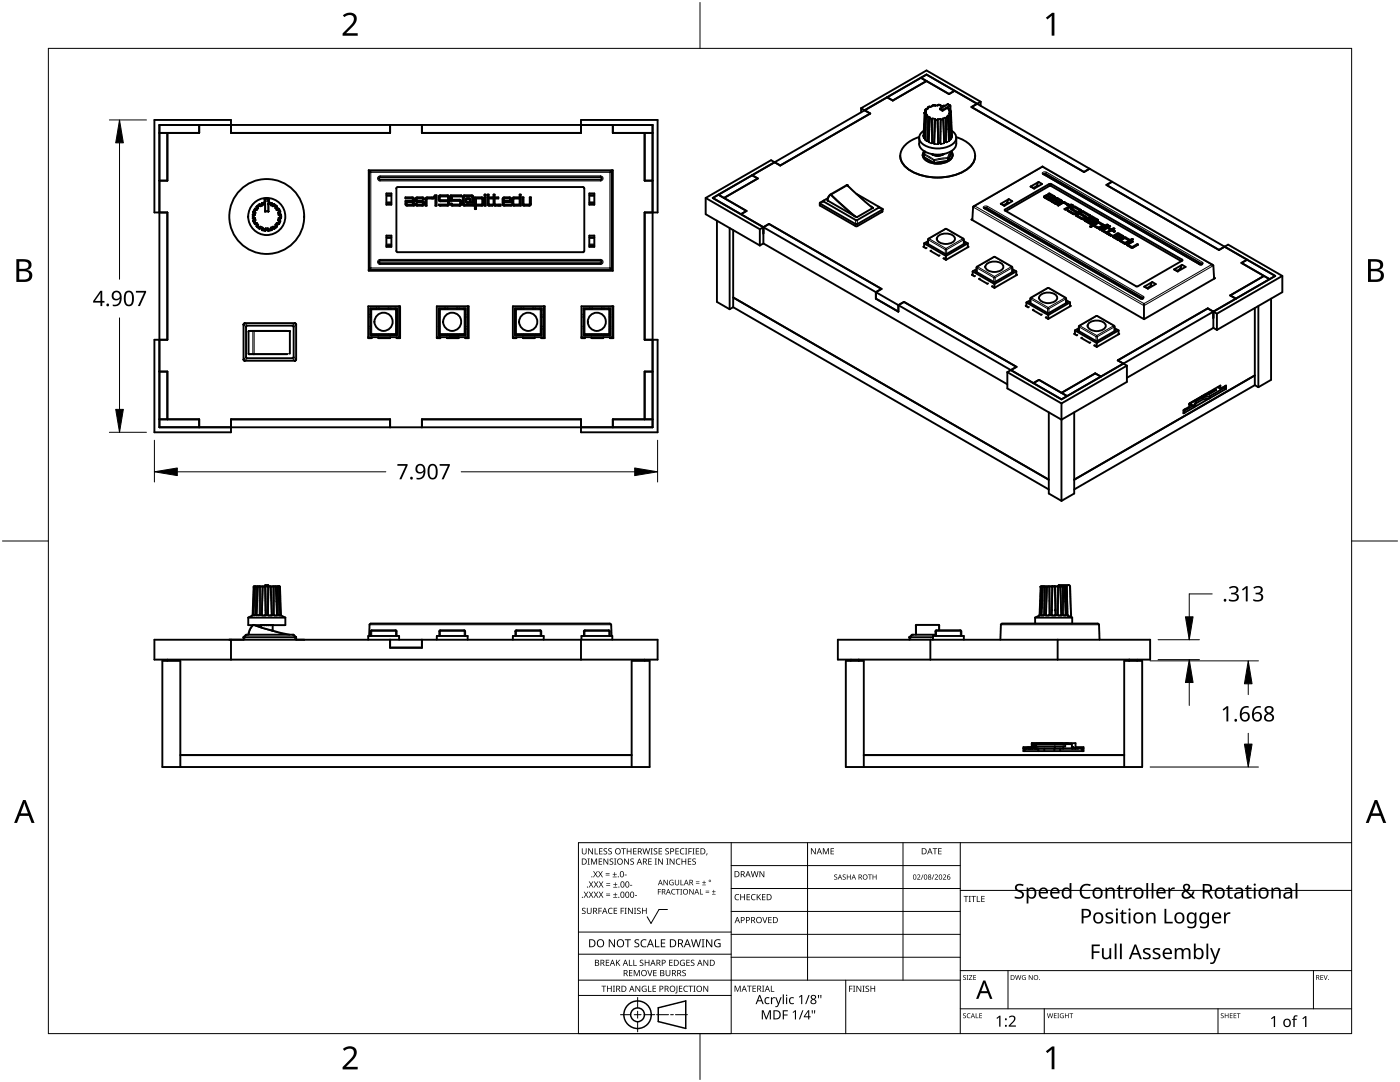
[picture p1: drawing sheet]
<svg xmlns="http://www.w3.org/2000/svg" width="279mm" height="216mm" viewBox="0 0 279 216" stroke-linecap="round" stroke-linejoin="round" font-family="sans-serif">
<g fill="none" stroke="#000" stroke-width=".38">
<path d="M183.8 15.5l5.6 3.3 1.1-.7M184.9 16.2l-6.7 3.9-1.2-.7-22.4 13M31.8 24.9h98.4v60.4h-98.4zM33.4 26.5v9.5h-1.6M39.8 24.9v1.6h-8M52.8 39.7v.6M52.8 39.7h.1M52.9 39.7h-.1M52.9 39.7h.1M53.6 39.7h.1M53.6 39.7h-.7M53.6 39.7l.1 .6"/>
<path d="M73.6 34l.4 .4M73.6 34h48.7v20h-48.7zM75.8 35.9l-.2-.3 .2-.3h44.1l.2 .3-.3 .3M75.9 35.8h44M77.1 38.6h1v2.2h-1zM77.9 24.9v1.6h-31.8v-2.6h-15.3v18.5h2.6v25.4h-2.6v18.5h15.3v-2.6h31.8v1.6M78.1 38.9h-1M79.1 37.6v12.5M79.3 37.3l-.2 .3M79.4 37.3l37.1 .1 .1 .2v12.5l-.3 .2h-36.9M80.9 39.4l1.6 .1 .1 1.6-1.6-.1-.1-.9h1.5v-.4l-.1-.1h-1.4zM83 39.5l1.5-.1 .1 .3-.3-.1h-1l-.1 .1v.4h1.2a.55 .55 0 0 1 .1 .9h-1.4l-.2-.3 .4 .1 1.1-.1-.1-.4h-1a.47 .47 0 0 1-.4-.7z"/>
<path d="M84.2 24.9v1.6h31.8v-2.6h15.2v18.5h-2.5v25.4h2.5v18.5h-15.2v-2.6h-31.8v1.6M86.2 39.6v-.2l-1.2 .1-.1 1.6h.3v-1.5h1.4l.3-.4v1.9h.2v-2.1h-.3l-.5 .6M87.6 39.1l.3-.1 1.6 .1 .1 .2-.1 1.7-1.6 .1-.3-.2v-.1h1.7l.1-.1-.1-.5-1.7-.1-.1-.8zM87.8 39.2h1.5l.1 .7h-1.6zM92.5 39.1l1.6-.1 .3 .1 .1 1.4h-1.2a.49 .49 0 0 1-.4-.6 .49 .49 0 0 1 .6-.4l.4 .2v.6h.3v-1.1h-1.5l-.1 1.5 1.9 .1v.3l-2-.1-.1-.3zM93.1 39.8h.6v.5h-.6zM94.8 39.4h1.4l.3 .3-.1 1.2-.3 .2h-1.1v.6h-.2zM95 39.6h1.2v1.2h-1.2zM96.7 38.8h.2v.3h-.2zM96.7 39.4h.2v1.7h-.2zM97.3 38.8h.2v.6h.8v.2h-.8v1.1l.8 .1v.3l-.7-.1-.3-.1zM98.5 38.8h.2v.6h.8v.2h-.8v1.1l.8 .1v.3l-.8-.1-.2-.1z"/>
<path d="M100.4 39.5l.2-.1 1.3 .1 .1 .8h-1.5v.4l.1 .1h1.4v.3l-1.6-.1-.1-.3zM100.6 39.6h1.1l.1 .5h-1.3zM102.3 39.5l1.4-.1v-.6h.2v2.3l-1.6-.1-.1-1.3zM102.5 39.6h1.2v1.2h-1.2zM104.2 39.4h.3v1.4h1.1l.1-.1v-1.3h.3l-.1 1.6-.3 .1-1.2-.1zM117.6 38.6h1v2.2h-1zM117.6 38.9h1M121.7 34.4l.4-.4v19.9M122.3 24.9v1.6h7.9M128.7 26.5v9.5h1.5M140.8 39.5l10.8 6.2M140.8 39.5v3.2l10.8 6.3"/>
<path d="M142.2 39.5l1.2-.6 5.6 3.2-1.1 .6M142.2 39.5l69.6 40.2M154.6 32.4l-12.4 7.1M154.6 32.4l-4.5 2.6 1.1 .6-6.7 3.9M165.2 39.5l-.1 .5M165.3 39.5l-1.7 1M165.3 39.5h.1M165.4 39.3l-.1 .2M165.4 39.2v.1M165.9 38.9l4.7 4.3M169.2 37h.1M169.2 37l4.6 4.2"/>
<path d="M169.2 37l-.2-.1-3.2 1.9-.4 .4M170.9 38.7l5.2 3M171.8 21.6l1.9 1.1-18 10.3-1.8-1-13.1 7.5M171.8 21.6v.8M172.6 22l12.3-7.1 37 21.4M179.7 31.1a4.3 4.3 0 0 0 3 3.5 11.3 11.3 0 0 0 10.5-1 3.2 3.2 0 0 0 1.4-2.5M179.7 31.1h.1M183.4 27.3a4.6 4.6 0 0 0-3.7 3.8 4.3 4.3 0 0 0 3 3.5 11.3 11.3 0 0 0 10.5-1 3 3 0 0 0-.1-5.2l-2.3-1.1M183.4 27.5v1.2M184.2 30.9v.2M184.3 27.1l.1 .4M184.4 31.3v.1"/>
<path d="M184.4 30.8h.1M184.4 30.8v.1M184.4 30.9v.4M184.4 31.3h.1M184.4 27.4h.1M184.4 31.4h.1M184.4 31.4l2 1.1M184.5 22.5v.2M184.5 22.5l-.2 4.6M184.5 27.4l-.1 .1M184.6 22.1l-.1 .4M184.6 22.1h.1"/>
<path d="M184.6 27.7v.1M184.6 27.7h.1M184.6 27.8h.1M184.6 22.4h.1M184.6 30.2l-.2 .6M184.7 22.4h.1M184.7 21.8l-.1 .2M184.8 22.4h.1M184.8 23.2h.1M184.8 22.2h.1M184.8 22.2v.2M184.8 23.1l-.2 4.6"/>
<path d="M184.8 21.8h-.1M184.9 21.8h.1M184.9 23.1l-.1 .1M184.9 23v.1M184.9 23h.1M184.9 28.1h.1M185 23h.1M185 28.1h.1M185.1 28l-.1 .1M185.1 21.5v.2M185.2 21.4l-.1 .1M185.3 21.6l-.4 .2"/>
<path d="M185.3 28.3h.1M185.4 28.3h.1M185.4 21.3h.1M185.4 21.3l-.2 .1M185.5 21.3h.1M185.6 23.6l-.3 4.7M185.6 23.5v.1M185.9 28.5h.1M186 28.5h-.1M186 28.5h.1M186 30.8l1.1 .3 .8-.2M186.1 28.4l-.1 .1"/>
<path d="M186.1 21.2l-.5 .1M186.1 21.2h.1M186.1 30.8h.1M186.1 21v.2M186.1 21h.5M186.1 30.9a2.44 2.44 0 0 0 2 0M186.1 30.8v.1M186.4 32.5h.1M186.4 28.5v.1M186.4 28.6h.1M186.5 28.6v.1M186.5 28.7h.1"/>
<path d="M186.6 23.9l-.2 4.6M186.6 23.9h.1M186.6 21h.1M186.6 21v.1M186.6 23.8h.1M186.6 21.1h.1M187.1 23.9l.1 4.7M187.1 23.9h.1M187.1 21l-.4 .1M187.2 21h.1M187.2 28.7h.1M187.2 28.6v.1"/>
<path d="M187.2 28.5l.1 .1M187.3 28.6h-.1M187.6 21h.1M187.6 21.7h.1M187.6 20.9l-.4 .1M187.6 21.7l.5 .4M187.7 28.5v.1M187.7 21.1h.1M187.7 28.6h.1M187.7 21v.1M187.7 28.6l.1 .1M187.7 21.1l.5 .1"/>
<path d="M187.7 21.6l-.1 .1M188.1 22h.1M188.1 21.8v.2M188.1 22v.1M188.2 23.7v.1M188.2 21.2h.1M188.2 30.8h-.1M188.2 23.8h.1M188.2 21.1v.1M188.2 23.8l.2 4.6M188.3 21.1h-.1M188.3 30.7a2.14 2.14 0 0 1-2.3 .1"/>
<path d="M188.3 21.1h.1M188.4 21.1h.2M188.4 28.5h.1M188.4 30.7l-.4 .2M188.4 28.4v.1M188.8 28.2v.1M188.8 28.3h.1M188.8 28.3l.1 .1M188.9 28.4h.1M189 21.6l-.9 .5M189.1 23.3h.1M189.1 23.3v.2"/>
<path d="M189.1 21.5l-.1 .1M189.1 20.8l-1.4 .8M189.1 20.8l.5 .2M189.1 20.8h.1M189.1 21.5h.1M189.2 23.4l.2 4.6M189.2 21.5h-.1M189.2 32h.1M189.2 32l-2.8 .5M189.3 21.5l.1 .3M189.3 21.9l.2 .2M189.4 28.1h.1"/>
<path d="M189.4 28v.1M189.5 21.8v.3M189.5 22.1h.1M189.5 22.7h.1M189.6 27.7v.1M189.6 22.8l.1 .1M189.6 22.1h.1M189.6 22.7h.1M189.6 21h.1M189.6 22.1l.1 .3M189.6 21v.1M189.6 27.8h.1"/>
<path d="M189.6 21.1l.1 .1M189.7 27.8h.1M189.7 21.2h.1M189.7 21.2v.9M189.7 22.8l.2 4.6M189.8 22.4l.2 4.6M189.9 27.1h.1M189.9 30.3l.1 .2a1.39 1.39 0 0 1-1 1.8 4.3 4.3 0 0 1-4.5-.6 1.1 1.1 0 0 1-.1-1.5 1.14 1.14 0 0 0 .4 1.8 4.3 4.3 0 0 0 5-.3l.3-.8-.2-.6M189.9 30.5h.1M189.9 26.1a1.52 1.52 0 0 1 .9 1.3 1.52 1.52 0 0 1-.8 1.4 5.3 5.3 0 0 1-6.2-.4 1.47 1.47 0 0 1 .5-2.3M189.9 27.5l-.2 .3M189.9 30.5l-.7 1.5"/>
<path d="M189.9 30.1v.4M190 27.1h.1M190.1 30.9v.2M190.8 27.5a2.47 2.47 0 0 1-2 3.1 4.6 4.6 0 0 1-5.3-1.4l-.1-.5M194.6 31.1h.1M195.7 20.3l-10.8-6.2-13.1 7.5M195.7 20.3v.8M195.7 20.3l-1.8 1.1 22.4 12.9 1.2-.6M201.3 39.8l-.4 .8M201.3 39.7l.7 .4-1.6 1-.7-.4M201.3 39.7l-1.6 1M205.7 37.3h.1"/>
<path d="M205.7 37.2l1.6-.9 .7 .4-1.6 .9zM206.9 37.1l-.7 .4M207.3 36.3l-.4 .9M208 33.2l34 19.7M208 33.2l-13.7 8M208 33.2v.1M208.3 34.7h.1M208.3 34.7v.1M208.3 34.8l31.1 17.9M208.4 39.3l1 .7M208.4 39.3h.1M208.6 39.2v.1"/>
<path d="M208.7 34.7l-.5 .1M208.7 34.7l31.1 17.9M208.9 39.1l.9 .5-.4 .2-.8-.5M208.9 39.1l-.3 .1M208.9 39.1h.1M209.2 38.7l1 .6-.3 .2-1-.6-.5 .4M209.2 38.7l.2-.1 1.1 .6M209.2 38.7h.1M209.4 40h.1M210.3 39.8h.1M210.3 39.8l.6-.3 1 .5M210.3 39.8l.1 .1"/>
<path d="M210.4 39.9l.7 .5-.3 .2-.8-.5M210.5 39.2v.1M210.5 39.3l-1.1 .7M210.5 39.8h.1M210.6 39.8l.8 .5M210.6 39.7l-.1 .1M210.8 39.6l-.2 .1M210.8 39.6l.8 .6M210.8 39.6h.1M221.9 36.3l-1.1 .6 22.5 13 1.8-1.1 10.8 6.3M221.9 36.3l32.6 18.8M50.4 43.5h.1"/>
<path d="M50.4 42.8v.1M50.4 43.5v.1M50.4 42.8h.1M50.5 42.8h-.1M50.5 43.6h.1M50.5 42.8h.1M50.5 44.2l.3 .5M50.6 43.6h-.1M50.6 42.3h.1M50.6 44.1h.1M50.6 44v.1M50.6 42.3v.1"/>
<path d="M50.6 42.4h.1M50.6 44h.1M50.8 41.7l-.3 .6M50.9 44.7h.1M50.9 41.7h.1M50.9 41.6v.1M50.9 41.6h.1M51 41.6v.1M51 44.7h-.1M51 44.7h.1M51.2 41.3h.1M51.2 41.2v.1"/>
<path d="M51.2 45.2h.1M51.2 45.1v.1M51.2 45.2l.5 .4M51.2 41.2h.1M51.3 45l-.1 .1M51.7 45.6h.1M51.8 45.6h.1M51.8 40.8h.1M51.8 40.8l-.6 .4M51.9 45.6h-.1M51.9 45.5v.1M52.2 40.6l.1 .1"/>
<path d="M52.2 45.8h.1M52.3 45.7l-.1 .1M52.3 40.6h-.1M52.3 45.8h.1M52.3 40.5v.1M52.3 45.8v.1M52.3 45.9l.6 .2M52.3 40.5h.1M52.8 40.4l-.5 .2M52.8 40.4l.1 .3M52.8 40.3v.1M52.8 40.4h.1"/>
<path d="M52.9 40.5l-.1 .1M52.9 42.2h.1M52.9 40.7v.1M52.9 40.7h.1M52.9 40.8h.1M52.9 40.8v1.4M53 46h-.1M53 46h.1M53 42.1l-.1 .1M53 45.9v.1M53 45.9h.1M53.4 45.9l.1 .1"/>
<path d="M53.5 42.1l.1 .1M53.5 46h.1M53.6 42.2h.1M53.6 42.2h-.7M53.6 40.8v1.4M53.6 40.8h.1M53.6 40.7v.1M53.6 40.7h.1M53.6 40.5v.1M53.7 40.4l-.1 .3M53.7 40.4l.4 .2M53.7 40.4h.1"/>
<path d="M53.7 40.3v.1M54.2 40.5h.1M54.2 45.9l-.6 .2M54.2 45.9h.1M54.2 40.6h.1M54.2 45.8v.1M54.2 45.7v.1M54.2 40.6v.1M54.2 45.8h.1M54.6 45.5l.1 .1M54.7 40.8h-.1M54.7 45.6h.1"/>
<path d="M54.7 40.8h.1M54.7 40.8l.6 .4M55.2 45l.1 .1M55.2 41.2h.1M55.3 41.2h.1M55.3 45.2h-.1M55.3 41.2v.1M55.3 45.2h.1M55.3 41.3h-.1M55.3 41.3h.1M55.3 45.3l-.6 .4M55.5 44.7h.1"/>
<path d="M55.6 41.6h.1M55.6 41.6l-.1 .1M55.6 41.6v.1M55.6 44.7h.1M55.6 41.7h.1M55.7 41.7l.3 .5M55.8 44h.1M55.9 44.1h.1M55.9 42.3l-.1 .1M55.9 42.3h.1M55.9 42.8h.1M56 44.2l-.3 .5"/>
<path d="M56 42.8h.1M56 43.6h-.1M56 42.8l.1 .1M56 43.6h.1M56.1 43.5h.1M56.1 42.9v.7M74 53.5l-.4 .4h48.5M75.8 52l-.2 .3 .2 .2M75.9 52h44M77.1 47h1v2.3h-1zM78.1 40.5h-1M78.1 48.9h-1"/>
<path d="M78.1 47.4h-1M79.1 50.1l.2 .2M81.1 40.3h1.3v.5h-1.2zM91.8 40.2v.6h-1.5l-.1-.2h-.2l.1 .4h1.9l.1-.3-.1-.7-1.7-.1-.1-.6 .1-.1h1.8v-.2h-2.1v1.1h1.7l.1 .1M99.7 40.8h.2v.3h-.2zM117.6 40.5h1M117.6 47h1v2.3h-1zM117.6 48.9h1M117.6 47.4h1M119.8 52l.3 .3-.3 .2M119.9 52.5h-44M121.7 53.5l.4 .4"/>
<path d="M143.1 44v16.2l2.5 1.5M145.6 45.5v16.2M146.3 59.4l63 36.3M146.3 45.9v15.4M151.6 45.7v3.3M152.4 48.6l-.8 .4M152.4 45.3v3.3M152.4 45.3l-.8 .4M152.4 45.3l1.1-.6 22.4 12.9-1.1 .7v1.3l4.5 2.6v-1.3l1.1-.7 22.5 13-1.9 1.1M152.4 48.6l48.6 28.1M163.6 40.5h.1M163.6 40.5l.1 .6"/>
<path d="M163.6 40.5l7.3 4.2 5.2-2.9M163.7 40.6h.1M163.7 41l7 4.1h.4M164.4 40v.3M164.4 40.2l6.3 3.7h.4M165.2 40h.1M165.2 40l5.4 3.2M170.6 43.2l.4 .1M170.7 44.7h.1M171 43.3h.1M171.1 44.7h.1M173.8 41.2l.3 .2"/>
<path d="M174.1 41.4h.1M174.2 41.4v.1M174.2 41.5l-3.2 1.8M174.2 41.5h.1M175.3 41.3v.2M175.4 41.4l-4.3 2.5M176 41.9h.1M176.1 42.3l-5 2.8M176.1 41.7h.1M176.1 41.7l-.1 .6M176.1 41.7v.1M184.4 48.6l4.4 2.5"/>
<path d="M184.4 49.2l-.1 .1 .5 .2h.1M184.4 48.6v.7M185.2 48.4l-.2 .2 3.8 2.2 3.8-2.2-.2-.2M185.2 48.1l-.8 .5M185.3 47.6l-.1 1.1M185.8 50l-.1 .1 1.7 .9h.1M187.3 47a2.58 2.58 0 0 1 3.2 .3 .84 .84 0 0 1-.6 1.2 2.51 2.51 0 0 1-2.8-.5l-.2-.3zM188.4 51.5l-.1 .1 .5 .3M188.7 45.7h.1M188.7 45.7l-3.4 1.9M188.8 51.1v.8M188.9 45.7l3.4 1.9"/>
<path d="M192.2 47.6l.2 1.1M192.4 48.1l.7 .5M193.1 49.2l.2 .1-4.5 2.6M193.1 48.6v.7M193.1 48.6l-4.3 2.5M194.1 43.7l-.2 .1 34.4 19.9 14.2-8.2-.2-.1M194.1 54.1l4.4 2.6M194.1 54.8h-.1l.5 .3 .1-.1M194.1 54.1v.8M194.5 41.1l-.3 .2-.2 2.6M194.9 53.7l-.8 .4M195 53.2l-.1 .2v.9"/>
<path d="M195.5 55.6l-.1 .1 1.7 .9 .1-.1M196.5 41.6h.1M196.5 41.6l31.1 17.9M196.9 41.5l-.4 .1M196.9 41.5l31.1 17.9M197 52.6a2.56 2.56 0 0 1 3.2 .3 .84 .84 0 0 1-.7 1.2 2.5 2.5 0 0 1-2.8-.5l-.1-.3zM198.1 57.1l-.1 .1 .5 .2M198.3 51.3h.2M198.4 51.3l-3.4 1.9M198.5 56.7v.7M198.6 51.3l3.3 1.9M199.7 40.7h.1"/>
<path d="M199.9 40.7l.6 .3M200.5 41.8v.2M200.6 42l26.1 15.2h.4M200.6 41.8l9.1-5.1 26.2 15.1M200.8 42.1l8.6-5h.3l26.1 15M200.9 40.6l-.6 .3M201.9 53.2l.1 1.1M202 54l.3 .1-3.8 2.2-3.8-2.2 .2-.1M202 53.7l.8 .4M202.8 54.1v.8M202.8 54.1l-4.3 2.6M202.8 54.8h.2l-4.5 2.6"/>
<path d="M205.6 59.6v.9M205.6 59.9l-.8 .4M207.7 58.8a2.54 2.54 0 0 1 3.2 .3 .85 .85 0 0 1-.6 1.2 2.2 2.2 0 0 1-3-.9zM209.3 57.5h-.2l-3.5 2.1M209.3 57.5l3.4 1.9M209.8 40.1h.1M209.8 40.1l.1 .1M209.8 40v.1M209.9 40.2l.8 .5 .4-.1M210.1 40l-.1 .1M210.1 40h.1M210.1 40l-.2-.1-.1 .1"/>
<path d="M211.1 40.9h.1M211.1 40.9l.1 .1M211.2 41h.1M211.4 40.3v.1M211.4 40.4l-.3 .2M211.4 40.4h.1M211.6 40.2h.1M211.6 40.2l.2 .1M211.8 40.2h.1M211.9 40v.1M211.9 40.1l-.1 .1M211.9 40.1h.1"/>
<path d="M212.2 40.5h.1M212.2 40.5l-1 .5M212.3 40.5l.9 .5M212.4 41.7l.2 .1M212.4 41.7h.1M212.6 41.8h.1M212.6 59.4l.1 .2M212.8 59.9l.8 .4M212.8 59.6v.9M213 40.9h.1M213 40.9l.9-.1 .2 .2M213.1 42h.1"/>
<path d="M213.1 42l.1 .1M213.2 40.7l-.2 .1M213.2 40.7h.1M213.2 40.7l-1-.4-1.1 .6M213.2 41h.1M213.2 41h.5l-1.3 .7M213.7 41.6h.1M213.7 41.6v.1M213.7 41.7l1.1 .7-.4 .2-1.3-.6M213.7 41.5l.8-.3 1.2 .7M213.9 41.6l1.1 .7 .5-.3M214 41.6l.4-.3 1.1 .7"/>
<path d="M214 41.6h-.1M214.1 41h.1M214.1 41l-1.5 .8M214.8 43h.1M214.8 42.9v.1M214.8 43l1.1 .7M214.8 42.9h.1M215 43l1.1 .6 .4-.3M215 42.9v.1M215.1 42.9h.1M215.1 42.9h-.1M215.1 42.9l-.2-.1-.1 .1"/>
<path d="M215.3 42.6h.1M215.3 42.6l.8-.5 1.5 .9M215.3 42.6l1.2 .7M215.5 41.9v.1M215.7 42l-1.3 .7-1.2-.6M215.7 41.9v.1M215.7 42h.1M215.9 43.7h.5M216 42.3l-.3 .3 1.1 .7M216.1 42.3h-.1M216.1 42.3h.1M216.2 42.3l1.2 .8"/>
<path d="M216.5 44h.1M216.5 43.9v.1M216.5 43.9h.1M216.5 44l1.3 .8M216.5 43.3h.1M216.7 43.5l-.3 .2M216.8 43.4l-.1 .1M216.8 43.3h.1M216.8 43.3v.1M217.3 44h.1M217.3 43.9v.1M217.3 43.9h.1"/>
<path d="M217.3 44l.9 .6M217.3 43.9l.1-.1a.66 .66 0 0 1 .9 .1M217.4 43.1h.1M217.6 45.2h.1M217.6 45.2l.1 .1M217.6 43l-.2 .1M217.6 43h.1M217.7 43.2l-1.2 .7M217.7 43.7l-.3 .2 .4 .3 .4-.2M217.7 43.2h.1M217.7 43.2h.3l1.1 .7M217.7 45.3h.1"/>
<path d="M217.8 43.7h-.1M217.8 43.7h.1M217.8 44.8h.1M217.9 43.7l.2 .2M218 44.7l-.2 .1M218 44.7h.1M218.1 43.9l.1 .1M218.2 45l-.5 .3M218.2 45h.1M218.2 44.6h.1M218.3 44l-.4 .3 .3 .1 .7-.4-1.1-.7-1.1 .6 1.3 .8M218.3 43.9h.1"/>
<path d="M218.3 44h.1M218.3 43.9v.1M218.4 44.9v.1M218.4 44.9h.1M219.1 44l-.9 .6M219.1 43.9h.1M219.1 44h.1M219.1 43.9v.1M219.2 44.5l.8 .5-.8 .4-.8-.4M219.2 44.5h-.1M219.2 44.5l-.8 .4M219.2 44.5h.1"/>
<path d="M219.4 45.7l.2 .1M219.4 45.7h.1M219.6 45.8h.1M220 46h.1M220 45.9v.1M220 45.9h.1M220 46l.5 .4M220.3 44.9h.1M220.3 44.9l-1.1-.7-1.6 1M220.3 45l-1.1 .5-1-.5M220.5 46.4h.1M220.7 46.3h.1"/>
<path d="M220.7 46.3l-.2 .1M220.7 45.1l-.1-.1-1.2 .7M220.7 45.1l-1.1 .7M220.7 45.1h.1M220.8 44.9h.1M220.8 44.9l.2 .1M220.8 46.5h.1M220.8 46.4v.1M220.8 46.4h.1M220.8 46.5l.5 .3M221 45h.1M221 45.5l.5 .3"/>
<path d="M221 45.5l-.8 .4 .5 .4M221 45.5h.1M221.1 44.9h-.3M221.1 44.9l-.1 .1M221.1 44.9h.1M221.3 46.8h.1M221.5 46.9l.2 .1M221.5 46.9h.1M221.5 46.7l-.2 .1M221.5 46.7h.1M221.5 45.8h.1M221.6 45.1l-.2-.1-1.4 .9"/>
<path d="M221.6 45.1l-.4 .3 .5 .3M221.6 45.1h.1M221.7 47h.1M221.7 45.7l-.2 .1M221.7 45.7h.1M221.8 46.9l-.1 .1M221.8 46.9h.1M221.8 46.9h-.3M221.8 45.9l.6 .4M221.8 45.9l-.8 .5 .5 .3M221.8 45.9v.1M222 45.9l.5 .2"/>
<path d="M222.1 47.2h.1M222.1 47.1v.1M222.1 47.1l1-.5 1.1 .5M222.1 47.2l.1 .1M222.1 47.2l1 .7M222.4 46.2v.1M222.4 45.6l-.2-.1-1.4 .9M222.4 45.6l-.4 .3M222.5 46.2l-.1 .1M222.5 46.1v.1M222.6 47l1.1 .6M222.6 47l-.3 .2 1 .6"/>
<path d="M222.6 47h.1M222.8 46.9l.4-.2 .7 .5-.2 .2zM223.1 47.9h.1M223.3 47.8l-.2 .1M223.3 47.8h.1M223.4 48h.1M223.4 48l.1 .1M223.4 47.9v.1M223.5 47.8l-.1 .1M223.5 47.8h.1M223.5 48.1l1 .6M223.7 47.6h.1"/>
<path d="M223.7 47.9v.1M224.2 47.2l-.5 .4M224.2 47.1v.1M224.2 47.2h.1M224.5 47.5h-.1M224.5 47.5l.8 .5-.8 .4-.8-.4M224.5 47.5l-.8 .5M224.5 47.5h.1M224.9 48.8h.1M224.9 48.7v.1M225.1 48.8l.8 .5 1.1-.6 .1 .1M225.1 48.8h.1"/>
<path d="M225.1 48.7v.1M226.1 48.2l-.2-.1-1 .6M226.1 48.2l-1 .6M226.1 48.2h.1M226.1 47.8l-.2-.1-.4 .2-1-.5-1 .4M226.1 47.8h.1M226.1 47.8l-1.6 .9M227.1 48.8l-1.2 .6-1-.6M227.1 48.8h.1M227.6 59.5h.1M228 59.5v.1M228.1 59.5h-.5"/>
<path d="M228.1 59.5h.1M228.3 57.2h.2M229.6 57.1l-.7 .4M230 56.3l-.5 .9M230 56.3l-1.6 .9 .7 .4M230 56.3l.7 .4-1.6 .9M234.3 53.8h.1M234.3 53.8l1.6-1 .7 .4-1.6 1zM234.4 53.8l.7 .3M235.5 53.7l-.6 .3M235.9 52.9l-.4 .8M235.9 51.8v.2"/>
<path d="M235.9 52l-8.8 5.1M239.4 52.7h.1M239.8 52.7h.1M239.9 52.7h-.5M239.9 52.7h.1M241.8 52.8l.3 .2 .2 2.6M248.9 51.8l-1.1 .7 5.6 3.2M252.3 55.1l-6.8 3.8 1.1 .7 7.9-4.5M253.7 59.6v16.2l-2.6 1.5M254.5 55.1l-12.3 7.1M255.9 55.1l-13 7.5M255.9 55.1v3.2l-13 7.5"/>
<path d="M31.8 74.1h1.6v9.6M48.6 71.8l.2 .2M48.6 64.8h.1M48.6 71.8h.1M48.6 64.7v7M48.8 64.5l-.2 .3M48.8 64.5h.1M48.8 72h.1M48.9 72h10M48.9 64.5h10M49.1 71.2l.2 .3M49.1 65.2v6"/>
<path d="M49.3 65l-.2 .2M49.6 66.1v4.6h7.7M49.7 66l-.1 .2M49.7 66l8.1 .1M57.8 66.1h.1M57.9 66.1h.1M57.9 66.1v4.5M58.3 65l.3 .2M58.4 71.5h-9.1M58.4 65h-9.1M58.6 71.2l-.3 .3M58.6 65.2v6"/>
<path d="M58.8 64.5l.3 .3M58.8 72h.1M58.8 64.5h.1M59.1 71.8l-.3 .2M59.1 71.8h.1M59.1 64.8h.1M59.1 64.7v7M73.9 65.1h.1M73.9 61.5h5.3v5.4h-5.3zM73.9 65.2h.1M74 62.7v.1M74 66.6l.2 .2"/>
<path d="M74 63.3h-.1M74 65.6h-.1M74 63.2h-.1M74.2 61.6l-.2 .2M74.2 67.3v.2h-.7v-6.4h6.3v6.4h-.7v-.2M75.1 61.6h.1M75.2 66.8v.1M75.2 61.5v.1M75.5 67.3v.2h2.3v-.2M75.6 61.5v.1M75.6 66.8v.1M75.7 61.5v.1"/>
<path d="M75.7 66.8v.1M77.5 61.5v.1M77.5 66.8v.1M77.6 61.5v.1M77.6 66.8v.1M78 66.8v.1M78 61.5v.1M78 66.8h.1M78.9 61.5l-.1 .1M79 61.6l.1 .2M79 61.6h-5v5M79.1 66.6l-.1 .2"/>
<path d="M79.1 61.8l.1 5h-5M79.1 63.3h.1M79.1 65.2h.1M79.1 62.8h.1M79.2 65.6l-.1 .1M79.2 65.6h-.1M79.2 65.6h.1M79.2 61.8l-.1 .1M79.2 65.1h-.1M79.2 63.2h-.1M79.6 61.1v6.2h-6.1M87.6 65.1h.1"/>
<path d="M87.6 61.5h5.3v5.4h-5.3zM87.6 65.2h.1M87.6 67.3l.2 .2M87.6 62.8h.1M87.6 62.7v.1M87.7 63.3h-.1M87.7 65.6h-.1M87.7 63.2h-.1M87.7 67.3l.1 .1M87.8 61.6l-.1 .2M87.9 67.3v.2M88.8 61.6h.1"/>
<path d="M88.8 66.8v.1M88.8 61.5v.1M89.2 67.3v.2h2.3v-.2M89.3 61.5v.1M89.3 66.8v.1M91.1 67.5h.1M91.2 61.5v.1M91.2 66.8v.1M91.2 67.4v.1M91.5 67.4l-.3 .1M91.5 67.3h-1.8v.2M91.7 66.8v.1"/>
<path d="M91.7 61.5v.1M91.7 66.8h.1M92.6 61.5l-.1 .1M92.6 61.6l.2 .2M92.6 61.6h-4.9v5l.1 .2M92.8 66.6l-.2 .2M92.8 61.8v5h-4.9M92.8 63.3h.1M92.8 65.2h.1M92.8 62.8h.1M92.8 67.3v.2h.7v-6.4h-6.3v6.4h.7M92.9 65.6l-.1 .1"/>
<path d="M92.9 65.6h-.1M92.9 65.6h.1M92.9 65.1h-.1M92.9 61.8l-.1 .1M92.9 63.2h-.1M93.3 61.1v6.2h-6.1M102.8 65.1h.1M102.8 61.5h5.3v5.4h-5.3zM102.8 65.2h.1M102.8 62.8h.1M102.8 66.6l.2 .2M102.9 61.8v4.8"/>
<path d="M102.9 63.3h-.1M102.9 65.6h-.1M102.9 63.2h-.1M103 61.6l-.2 .2M103.1 67.3v.2h-.7v-6.4h6.3v6.4h-.7v-.2M104 61.6h-.1M104 61.5v.1M104 66.8v.1M104 61.5h.1M104.4 67.3v.2h2.3v-.2M104.5 61.5v.1M104.5 66.8v.1"/>
<path d="M106.3 61.5v.1M106.3 66.8v.1M106.4 61.5v.1M106.4 66.8v.1M106.9 66.8v.1M106.9 61.5v.1M106.9 66.8h.1M106.9 66.8h-.1M107.8 61.6l.2 .2M107.8 61.5l-.1 .1M107.8 61.6h-4.9l-.1 1.2M108 66.6l-.2 .2"/>
<path d="M108 61.8v5h-5M108 63.3h.1M108 65.2h.1M108 62.8h.1M108.1 65.6l-.1 .1M108.1 65.6h-.1M108.1 65.6h.1M108.1 65.1h-.1M108.1 61.8l-.1 .1M108.1 63.2h-.1M108.5 61.1v6.2h-6.1M116 67.3v-6.2h6.4v6.4h-.7v-.2"/>
<path d="M116.4 65.1h.1M116.4 61.5h5.4v5.4h-5.4zM116.4 65.2h.1M116.5 62.8h.1M116.5 62.8h-.1M116.5 62.7v.1M116.5 66.6l.2 .2M116.5 63.3h-.1M116.5 65.6h-.1M116.5 63.2h-.1M116.7 61.6l-.2 .2M116.7 67.3v.2h-.7v-.2"/>
<path d="M117.7 61.6h-.1M117.7 61.5v.1M117.7 66.8v.1M117.7 61.5h.1M118 67.3v.2h2.4v-.2M118.1 61.5v.1M118.1 66.8v.1M118.2 61.5v.1M118.2 66.8v.1M120 61.5v.1M120 66.8v.1M120.1 61.5v.1"/>
<path d="M120.1 66.8v.1M120.5 66.8v.1M120.5 61.5v.1M120.5 66.8h.1M120.6 66.8h-.1M121.5 61.5l-.1 .1M121.7 61.8l-.2-.2h-5v5M121.7 66.6l-.2 .2M121.7 61.8v5h-5M121.7 63.3h.1M121.7 65.2h.1M121.7 62.8h.1"/>
<path d="M121.8 65.6l-.1 .1M121.8 65.6h-.1M121.8 65.6h.1M121.8 65.1h-.1M121.8 61.8l-.1 .1M121.8 63.2h-.1M122.2 61.1v6.2h-6.2M130.2 74.1h-1.5v9.6M146.3 61.3l63 36.4M146.3 61.3l-.7 .4M201 74.3l10.8 6.2M204.8 60.3v.8"/>
<path d="M204.8 60.3l4.4 2.6M204.8 61h-.1l.5 .3 .1-.1M206.2 76.4l1.2-.6 5.6 3.2-1.2 .7M206.3 61.8l-.2 .1 1.7 .9 .1-.1M208.8 63.3l-.1 .1 .5 .2M209.2 62.9v.7M212.8 60.2l.2 .1-3.8 2.2-3.8-2.2 .2-.1M213.6 61h.1l-4.5 2.6M213.6 60.3v.8M213.6 60.3l-4.4 2.6M214.5 65.9l4.4 2.5M214.5 66.5l-.1 .1 .5 .3 .1-.1"/>
<path d="M214.5 65.9v.8M215.3 65.8l-.2 .1 3.8 2.2 3.8-2.2-.3-.1M215.3 65.2v.9M215.3 65.5l-.8 .4M215.9 67.4h-.1l1.7 1 .1-.1M217.4 64.4a2.55 2.55 0 0 1 3.2 .3 .85 .85 0 0 1-.7 1.2 2.18 2.18 0 0 1-2.9-.9zM218.5 68.9h-.1l.5 .3M218.9 68.4v.8M218.9 63.1l-.1-.1-3.5 2.2M219 63l3.3 2M219.7 75.1l-1.1-.6-6.8 3.9M222.3 65l.1 .2"/>
<path d="M222.4 65.5l.8 .4M222.4 65.2v.9M223.2 66.5l.2 .1-4.5 2.6M223.2 65.9v.8M223.2 65.9l-4.3 2.5M224.9 73v3.2l-13.1 7.5-10.8-6.2v-3.2M224.9 73l-13.1 7.5M228.3 60.6v3.1M240.1 79.7l-1.4 .8M240.1 79.3l-1.4 .8M240.1 79.3v.4M241.2 78.5l-.8 .3"/>
<path d="M241.2 78.3v.2M241.4 78.6h.1M241.4 78.6l-1.5 .5-2.5 1.5M241.4 79.1v.4l-1.3 .2M241.4 79.1l-1.3 .2M242.2 62.2v3.2M242.2 65.4l.7 .4M242.2 62.2l-30.4 17.5M242.2 65.4l-17.3 10M242.4 77.8l-1.2 .7M242.4 77.7l.1 .1M242.4 77.7l.2 .1"/>
<path d="M242.4 77.6l.3 .2M242.4 77.6v.2M242.6 77.8l-1.3 .7-1.4 .5M242.7 77.8l-1.3 .8M242.7 77.8h.1M242.9 62.6l-1.9-1.1-17.9 10.4 1.8 1.1M242.9 62.6v3.2M243 77.3l.6 .3M243.6 77.6v-.7l-6.2 3.6v.6l-1.2 .7v.7l8.3-4.8M243.9 77.4h.1M244.1 77.3l-.3 .2M244.5 77v.7"/>
<path d="M244.5 77.5l.2 .1M244.5 77.3l-3.1 1.8M244.7 77.6v-.7l-1.1 .7M244.7 77.6l-.2 .1M250.4 76.9l.7 .4M250.4 61.5v15.4M250.4 74.9l-36 20.8M250.4 76.9l-36 20.8M251.1 61.1v16.2M31.8 83.7h8v1.6M130.2 83.7h-7.9v1.6M209.3 82.3v16.2l2.5 1.4"/>
<path d="M211.8 80.5v19.4M214.4 82.3v16.2l-2.6 1.4M236.4 82v.4h-.2M236.4 82h-.2M236.5 81.7h.1M236.6 81.6l-.3 .1M237.4 80.7h.1M237.4 80.8h.1M237.4 80.6v.1M237.4 80.7v.1M237.5 80.8h.1M237.5 80.7h.1"/>
<path d="M237.5 80.7v.1M237.5 80.7l.4 .2M237.7 80.6v.1M237.7 80.6l-.3 .1M237.7 80.7h.1M237.7 80.7h-.1l.3 .2M237.9 80.9h.1M238 80.9l-.1 .1M238 80.9h.1M238.3 80.9l-1.9 1.1M238.7 80.1v.4M238.7 80.5l-.4 .8v-.4"/>
<path d="M238.7 80.1l-.4 .8M50.7 117l-.1 .1-.2 5.6M50.7 117h.1M50.8 117.1l-.2 5.6M51 117h.1M51.5 117l-.3 5.7M51.8 117h.1M52.4 117.1h.1M52.4 117.1l-.2 5.6M52.4 117l-1.6 .1M52.5 117l-.1 .1M52.5 117h1.5"/>
<path d="M52.8 117l.1 .1 .1 5.6M52.9 116.8l.6-.1 .1 .1M52.9 116.8v.2M52.9 116.8h.1M53.5 117.1v5.6M53.6 116.8h.1M53.6 116.8v.2M53.6 117l-.1 .1M53.9 117l.2 .1 .1 5.6M54.1 117h1.7M54.7 117h.1M54.9 117l.4 5.7"/>
<path d="M55.4 117h.1M55.6 117l.3 5.7M55.8 117v.1M55.8 117h.1M55.9 117.1l.2 5.6M207.6 117.1h.1M207.7 117.1l-.2 5.6M207.8 117.1l-.1 1.9M207.8 117l-.2 .1M207.8 117h.4M207.9 117h.1M208.1 117.1l-.2 5.6"/>
<path d="M208.2 117l-.1 .1M208.2 117h.7M208.4 117h.1M209 117l-.3 5.7M209 117h3.4M209.3 117h.1M210 117h.1M210.1 117h.1M210.1 117l-.1 .1-.2 5.5M210.4 117l.1 .1M210.5 117h.1M210.5 117.1l.2 5.5"/>
<path d="M210.5 117.1h.1M211.2 117h.1M211.2 116.8h.1M211.3 116.8v.2M211.4 116.8h-.2M211.4 116.7l2.1 .2 .3 6.2M211.5 117l.1 .1M211.5 117h.1M211.6 117.1l.2 5.6M212.1 117h.1M212.2 117h.1M212.3 117l.4 5.7"/>
<path d="M212.4 117h.3M212.7 117h.1M212.8 117l.1 .1M212.9 117.1l.2 5.7M212.9 117.1h.1M212.9 117.1v1.7M30.8 127.7h100.4v3.9h-100.4zM33.4 131.6v.3M46.1 127.7v3.9M48.6 127.6l-2.8 .1M48.6 127.2v.5M48.6 127.2h.1"/>
<path d="M48.6 127.1l10.5 .1M48.6 127.1v.1M48.8 127.2h.1M49.5 123.2v1.5h1M49.6 126.7l.3-1.3a.88 .88 0 0 1 .8-.7l3.1 1 4 1M50.4 122.8l-.9 .4M50.4 122.7h.1M50.5 122.7h.1M50.6 122.6l-.1 .1M50.6 122.7h.1M50.6 122.7h.3M50.9 122.7h.1"/>
<path d="M51 122.7h-.1M51 122.6v.1M51.2 122.7h.1M51.2 122.7h.5M51.8 122.7h-.1M51.8 122.7h.1M51.9 122.7h-.1M51.9 122.6v.1M52.1 124.7h.1M52.1 124.8v.4M52.2 124.7h.1M52.2 122.7h.1"/>
<path d="M52.3 122.7h.1M52.3 122.8h.6M52.4 124.7h.1M52.5 124.7h.1M52.8 124.7h.1M52.9 124.7h.1M53 122.7h-.1M53 122.7h.1M53.2 124.7h.1M53.3 124.7h.1M53.5 122.7h.1M53.6 122.8h.6"/>
<path d="M53.6 124.7h.1M53.7 124.7h.1M54 124.7h.1M54.1 125.8h.3M54.2 122.7h.1M54.3 124.7h-.1M54.3 124.7h.1M54.4 124.7h.1M54.4 124.8v1M54.4 125.8l.2 .1M54.6 122.6l.1 .1M54.7 122.7h.1"/>
<path d="M55.3 122.7h-.1M55.3 122.7h.1M55.3 122.8h-.5M55.5 122.6l.1 .1M55.6 122.7h.1M55.9 122.7h.1M55.9 122.6l.1 .1M56 122.8h-.3M56 122.7h.1M56.1 122.8l.8 .4M56.9 123.2v1.5h-6.1M56.9 123.2h-7.4"/>
<path d="M58.8 127.2h.1M59.1 127.2l-.5-.5h-9.5l-.5 .5M59.1 127.2h.1M59.1 127.6l1.6 .1M59.1 127.2v.5M73.5 127.7v-.8h6.1v.8M74 124.5l-.3 .2v2.2M74 125.9v1M74 124.4h47.7M77.9 127.7v1.5h6.3v-1.5M79 125.8l.1 .2M79 125.8h-4.8l-.2 .2"/>
<path d="M79.1 125.9v1M87.2 127.7v-.8h6.1v.8M87.7 125.9v1M92.6 125.8l.2 .2M92.6 125.8h-4.8l-.1 .2M92.8 125.9v1M102.4 127.7v-.8h6.1v.8M102.9 125.9v1M107.8 125.8l.2 .2M107.8 125.8h-4.8l-.2 .2M108 125.9v1M116 127.7v3.9"/>
<path d="M116 127.7v-.8h6.2v.8M116.5 125.9v1M116.7 125.8l-.2 .2M116.7 125.8h4.8l.2 .2M121.7 125.9v1M121.7 124.5l.3 .2M122 124.7l.1 2.2M128.7 131.6v.3M167.2 127.7h62.3v3.9h-62.3zM169.8 131.6v.3M171.4 131.6v.3M181.5 127.2v.5"/>
<path d="M181.5 127.2h.1M181.5 127.1l4.7 .1M181.5 127.1h.1M181.7 127.2h.1M182.8 124.8v1.9M182.8 124.8h.1M182.9 124.7l-.1 .1M185.7 127.7v3.9M186.2 127.7v-.8h6.2v.8M186.7 126.7h-4.7l-.5 .5M186.7 125.9v1M186.9 125.8l-.2 .2"/>
<path d="M186.9 125.8h4.8M187.3 124.7l.1 .1M187.3 124.7h-4.4M187.4 124.8v1M187.4 124.8h.1M191.6 125.8l.2 .2M191.9 125.9v1M199.8 124.7l-.2 3M200 124.5l-.3 .2M200 124.4h19.1M206.6 123.2v1.2M207.4 122.8h.2"/>
<path d="M207.5 122.7h.1M207.6 122.7l-1 .5M207.6 122.7h.1M207.7 122.7h-.1M207.8 122.6l-.1 .1M207.8 122.8h.4M207.9 122.7h.1M208.3 122.7h.1M208.4 122.6l-.1 .1M208.7 122.7h.1M208.7 122.8h.6M209.4 122.7h-.1"/>
<path d="M209.4 122.7h.1M209.5 122.7h-.1M209.5 122.6v.1M209.9 122.7h.1M209.9 122.6v.1M210 122.8h.6M210 121.7h.1M210 121.7v.1M210.6 121.7h.1M210.6 121.7v.1M210.6 122.7h.1M210.7 121.7h-.1"/>
<path d="M210.7 122.7h.1M210.7 122.6v.1M211.1 127.7v3.9M211.1 122.6v.1M211.1 122.7h.1M211.2 122.7h.1M211.2 122.8h.6M211.8 122.7h.1M212.1 122.6l.1 .1M212.2 122.7h.1M212.3 122.7h.1M212.7 122.7h.1"/>
<path d="M212.7 122.8h-.4M212.8 122.6l.1 .1M212.9 122.7h.1M213 122.7l.1 .1M213.1 122.8h.1M213.1 122.9l.6 .2M213.7 123.1h.1M213.8 123.1h.1M213.8 123.1l.2 .1M214 123.2h-7.4M214 123.2v1.2M219.1 124.5l.2 .2 .1 3"/>
<path d="M225.4 131.6v.3M226.9 131.6v.3M36 153.1v-21.2h-3.6v21.2h97.3v-21.2h-3.6v21.2M126.1 150.7h-90.1M172.4 153.1v-21.2h-3.6v21.2h59.1v-21.2h-3.5v21.2M204.2 149.1h1.7v-.8h8.7v.8h1.6v.8h-12zM204.5 149.4h.1M204.5 149.4v.5M204.6 149.4h.1M204.8 149.4h.1M204.9 149.4h.1M205 149.1l.1 .3"/>
<path d="M205 149.3h-.8M205.2 149.4h.1M205.2 149.3h.1M205.2 149.2h.2v.1M205.2 149.2h.1M205.2 149.2v.1M205.3 149.4h.1M205.4 149.4h.1M205.4 149.3h.1M205.5 149.4h.1M205.6 149.4h-.1M205.6 149.2h.1"/>
<path d="M205.6 149.2v.1M205.6 149.3h.1M205.7 149.4h.1M205.7 149.3h.1M205.7 149.2h.1M205.7 149.2v.1M205.8 149.4h-.1M205.9 148.3h1.7M205.9 148.6h.7M205.9 149h.7M205.9 148.6h.1M206 149.4h.1"/>
<path d="M206 149.2l-.2 .1M206.1 149.2v.1M206.1 149.2h.1M206.1 149.2h-.2M206.1 149.3h.1M206.1 148.6h.1M206.2 148.6h.1M206.4 149.4h.1M206.4 149.2h.1M206.4 149.2v.1M206.4 149.2h-.1v.1M206.4 148.6h.1"/>
<path d="M206.5 149.3l-.5 .1M206.6 148.6h.1M206.6 148.5v.9M206.6 149.4h.1M206.7 148.5h7.2v.9M206.7 149.4h.1M206.8 149h.1M206.8 148.5h5.8v.5h-5.8zM206.8 149.4h.1M206.9 149.4h.1M207 148.3h.1M207 149.4h.1"/>
<path d="M207.1 149.4h.1M207.2 149.4v.5M207.2 148.5v-.1h6.6v.1M207.4 148.4v.1M207.6 148.3v.1M207.9 148.3h.7M207.9 148.3v.1M208.1 148.4v.1M208.2 148.4v.1M208.4 148.4v.1M208.4 149.4v.5M208.6 148.3v.1"/>
<path d="M208.9 148.3h.7M208.9 148.3v.1M209.1 148.4v.1M209.2 148.4v.1M209.4 148.4v.1M209.6 148.3v.1M209.9 148.3h.7M209.9 148.3v.1M210.1 148.4v.1M210.2 148.4v.1M210.4 148.4v.1M210.4 149.4v.5"/>
<path d="M210.5 149.4h.1M210.5 149v.4M210.5 148.5h.1M210.6 148.3v.1M210.9 148.3h.7M210.9 148.3v.1M211.1 148.4v.1M211.2 148.4v.1M211.4 148.4v.1M211.6 149.4v.5M211.6 148.3v.1M211.9 148.3h.1"/>
<path d="M211.9 148.3v.1M212.1 148.4v.1M212.2 149.4h.1M212.2 148.5h.1M212.2 149v.4M212.2 148.4v.1M212.4 148.4v.1M212.5 148.4v.1M212.6 148.3v.1M212.9 148.3v.1M212.9 148.4h.1M213.1 148.4h.1"/>
<path d="M213.9 149h.2M213.9 149.4v-.2l.1 .2h.4M214 149l.4 .4h.3M214.1 149.4h.1M214.1 149.2l.1 .2M214.1 149.3v.1M214.1 149.1h-.2M214.1 149.1v.2M214.6 149.3v.1M214.7 149.3h.3M214.9 149.3l.1 .1M215.2 149.4h.1"/>
<path d="M215.8 149.4h.1M216 149.4v.5M216 149.9h.1M216 149.4h-.2M216 149.4h.1M216.2 149.4h-12M224.4 150.7h-52"/>
<circle cx="53.2" cy="43.2" r="7.5"/>
<circle cx="53.2" cy="43.2" r="3.7"/>
<circle cx="76.5" cy="64.2" r="1.82"/>
<circle cx="90.2" cy="64.2" r="1.81"/>
<circle cx="105.4" cy="64.2" r="1.82"/>
<circle cx="119.1" cy="64.2" r="1.81"/>
</g>
<g fill="none" stroke="#000" stroke-width=".2">
<path d="M52.8 39.8l.1 .2M52.9 39.7l.1 .2M53 39.9l-.1 .3M53 39.9h.1M53 39.9h.5M53 39.9v.1M53 40v2.1h.5v-2.1M53.5 39.9l.1 .3M53.5 39.9v.1M53.5 39.9h.1M53.6 39.7l-.1 .2M53.7 39.8l-.1 .2"/>
<path d="M73.7 34.1h48.3v19.6h-48.3zM74 34.4h47.7v19.1h-47.7zM75.8 35.1a.49 .49 0 0 0-.4 .5 .49 .49 0 0 0 .4 .5M75.9 35.8v.3h44v-.3M75.9 35.3v-.2h44v.2M77.1 39.1h1M118.6 39.1h-1M119.8 35.1a.49 .49 0 0 1 .6 .5 .49 .49 0 0 1-.6 .5M165.8 38.9a1.38 1.38 0 0 0-.6 1.1M166 38.9l-.2-.1v.1M166 38.9h-.2M166 38.9l5 4.4"/>
<path d="M169 37h.1M169.1 37l5.1 4.5M169.1 37l-3.1 1.8M169.2 37h-.1M184.3 27.1h.1M184.3 27.1l.1 .4M184.3 27v.1M184.4 27.5v.1M184.4 30.8h.1l-.1 .1M184.4 30.9h.1M184.4 31.4h.1M184.4 30.9l1.9 1.1v.5l-1.9-1.1"/>
<path d="M184.4 30.9v.5M184.5 27.4l.1 .1M184.5 27.8h.1M184.5 27.8v.1M184.6 27.4h-.1M184.6 22.7l-.2 4.7M184.6 27.4h.1M184.6 27.8l.3 .4zM184.6 22.1h.1M184.6 27.7l-.1 .1M184.6 27.5l-.2 .1M184.6 22.6l.1 .2"/>
<path d="M184.6 22.5v.1M184.6 22.6l-.1 .1 .2 .1M184.6 22.5l-.1 .1M184.6 22.4v.1M184.6 22.4h.1M184.7 22.1v.3M184.7 22.6v.2M184.7 22.8l-.2 4.6M184.7 22.6h.1M184.7 22.6l.2 .1 .2 .3-.2 .1M184.7 30.3l-.2 .4 1.9 1.2M184.7 22.1h.1"/>
<path d="M184.7 22v.1M184.7 22l-.1 .1M184.7 22.8l-.1 4.6M184.7 22.8h.1M184.7 22h.1M184.7 22l.2 .1v.2l-.3 .1M184.8 22.1h.1M184.8 22.8h.1M184.8 21.8h.1M184.8 21.8h-.1M184.8 21.8l-.1 .2M184.8 22.2h.1"/>
<path d="M184.8 23.2l.2 .2M184.8 22.4h-.1M184.8 23.2l-.2 4.6M184.8 22.8l.2 .2M184.8 22.8v.4M184.9 23.1h.1M184.9 22.1l-.1 .1M184.9 28.2h.1M184.9 23.1l.2 .1M184.9 23.1l-.1 .1M184.9 22.7l-.1 .1M185 23.4h.2"/>
<path d="M185 23.3l-.1 4.8M185 21.8h.1M185 22.9v.1M185.1 23.2l.1 .2M185.1 28l.1 .1M185.1 28h.2M185.1 23.2l-.1 .2M185.1 23.2l.6 .2M185.1 28h.1M185.1 21.5h.1M185.2 23.4v4.7M185.2 21.5v.2"/>
<path d="M185.2 21.4h.1M185.2 23.3v.1M185.2 23.3l-.1 4.7M185.2 21.5h.1M185.2 28.1l-.3 .1M185.2 21.5v.1M185.2 21.4v.1M185.2 23.3h.1M185.2 28.1h.2M185.2 28.1h.1M185.2 21.6h.1M185.3 28l-.1 .1"/>
<path d="M185.3 21.4l-.1 .1M185.3 21.6h.1M185.3 28v.1M185.3 21.4l.1 .1-.3 .3h-.3M185.3 23.3h.1M185.3 23.3v4.7M185.3 23.3l.3 .2M185.3 28.2h.1M185.3 28.4l.6 .3M185.3 28.2v.2M185.4 28.4l.5 .3M185.4 28.4h-.1"/>
<path d="M185.4 23.2l-.1 .2M185.4 21.3h.1M185.5 21.3h.1M185.5 21.3l-.3 .1M185.5 21.3h.2M185.5 23.7h.1M185.6 23.7l.3 .1M185.6 23.6h.1M185.6 23.7l-.2 4.6M185.6 23.5h.1M185.6 23.6l.3 .1M185.6 23.6v.1"/>
<path d="M185.7 23.4l-.1 .1M185.7 23.5v.1M185.7 23.4v.1M185.7 21.3h.1M185.9 23.8h.1M185.9 23.8v4.7M185.9 23.7l.1 .1M185.9 23.7h.1M185.9 23.7v.1M186 23.6l-.1 .1M186 23.8l.1 4.6M186 28.6h-.1"/>
<path d="M186 23.7v.1M186 23.7l.1 4.7M186.1 21.2h.1M186.1 28.4l.1 .1M186.1 28.4v.1M186.1 21.1v.1M186.1 23.7h.1M186.1 28.6h-.1M186.1 21.1h.1M186.1 28.4h.1M186.1 21h.1M186.1 21.2l-.4 .1"/>
<path d="M186.1 21v.2M186.2 21h.1M186.2 21l-.1 .2M186.2 28.5l-.1 .1M186.2 23.7v4.7M186.2 23.7l.4 .1M186.2 28.4v.1M186.2 23.6l-.1 .1M186.2 28.4h.2M186.2 28.4h-.1M186.2 28.5h.2M186.2 28.5h.1"/>
<path d="M186.2 23.6h-.2M186.2 23.6l.5 .2M186.3 32.5h.2M186.4 28.5h.1M186.4 28.5l.1 .3M186.4 28.4v.1M186.4 28.4h.1M186.4 31.9l-.1 .1h.2M186.4 31.9l.1 .1M186.4 21h.2M186.4 21h.1M186.4 21l.2 .1"/>
<path d="M186.4 21h-.3M186.5 21h.1M186.5 32.5h.1M186.5 28.7v.1M186.5 28.7l.6 .1h-.6M186.5 32l2.6-.4v.5M186.5 32v.5l2.6-.4M186.6 23.8h.1M186.6 23.8l-.2 4.6M186.6 23.7l-.1 .1M186.6 23.9v.1M186.6 24h.4"/>
<path d="M186.7 23.9l-.2 4.8M186.7 23.8l-.1 .1M186.7 23.8h.3M186.7 23.8l-.1 .2M186.7 23.8h.1M187 24l.2 4.7M187 23.8l.1 .1-.1 .1M187 23.8v.2M187.1 21l.2-.1-.1 .1M187.1 21l-.4 .1M187.1 23.9h.1M187.2 23.9h-.1"/>
<path d="M187.2 27.3h.1M187.2 21h.1M187.2 23.8v.1M187.2 23.7v.1M187.2 23.7l-.2 .1M187.2 23.7l.6 .1M187.2 23.8h.1M187.2 23.8l.1 4.7M187.2 20.9v.1M187.2 20.9h.1M187.2 28.6h.1M187.2 20.9l.4 .1"/>
<path d="M187.3 20.9h.1M187.3 28.5v.1M187.3 28.6l-.1 .2M187.5 28.4v.2M187.5 28.4l-.2 .1M187.5 28.6l.1 .1M187.5 28.6h-.2M187.6 28.7h.1M187.6 21h.1M187.6 23.7v.1M187.6 21l.1 .1M187.6 20.9h.1"/>
<path d="M187.6 23.8l-.1 4.6M187.6 23.8h.1M187.6 23.8h-.4M187.7 28.7v.1M187.7 21h.1M187.7 21v.1M187.7 23.8h.1M187.7 21.1h.1M187.7 23.9l-.2 4.7M187.7 23.9h.1M187.7 21.1l.4 .1M187.7 23.8v.1"/>
<path d="M187.7 23.9v4.6M187.8 28.8h-.1M187.8 23.8l-.1 .1M187.8 23.8v.1M187.9 23.9l-.1 4.8M188.1 21.2h.1M188.1 23.7l.1 .2M188.1 23.7l-.3 .1M188.1 23.7h.1M188.2 23.9l.2 4.6M188.2 23.9h-.4M188.2 23.7h.1"/>
<path d="M188.2 23.7l-.1-.1v.1M188.2 23.7l.2 4.6M188.3 21.1h.1M188.3 21.1v.1M188.3 21.1l-.2 .1M188.3 21.1l.2 .1M188.4 21.1h-.1M188.4 28.7l-.7 .1M188.4 28.4h.1M188.4 28.3h.1M188.4 28.3v.1M188.5 28.4v.2"/>
<path d="M188.5 28.6h-.1M188.5 28.6h.1M188.5 23.4l-.3 .1M188.6 23.6v4.6M188.6 23.6l-.4 .1M188.6 28.2v.1M188.6 28.2h.1M188.6 28.2l-.2 .1M188.6 28.3l-.2 .1M188.6 23.5h.1M188.6 23.5v.1M188.6 28.3h.1"/>
<path d="M188.7 28.3l.1 .2M188.7 23.6h.1M188.7 28.2l-.1 .1M188.7 23.6l-.1 4.8M188.7 23.6l.1 4.6M188.8 23.5l-.2-.1v.2M188.8 23.5v.1M188.8 23.5l-.1 .1M188.8 23.5h.1M188.8 28.5h.1M188.9 23.6v4.8M188.9 28.4h.1"/>
<path d="M188.9 28.4v.1M189 23.4l.1 .1M189 23.4l-.2 .1M189 23.3l-.1-.1 .1 .2M189 23.3h.1M189.1 23.3h-.1M189.1 23.3h.1M189.1 31.5h.1l-.1 .2zM189.1 20.9h.1M189.1 23.3l-.1 .1M189.1 32.1h.1M189.1 23.5l.3 4.6"/>
<path d="M189.1 23.5l-.3 .1M189.1 20.8l.4 .2M189.1 20.8l-1.3 .8 .3 .2 1.4-.8M189.1 21.5l-.1 .1M189.1 21.5h.1M189.2 32l-.1 .1M189.2 21.5l.2 .2M189.2 21.5h.1M189.2 23l-.2 .2M189.2 31.6v.4M189.2 20.8h.1M189.2 20.8h-.1"/>
<path d="M189.2 21.8l.2 .3v-.3M189.3 23.1l.1 4.6M189.3 23.1l-.2 .2M189.3 23.1h.1M189.3 21.8h.1M189.4 23.1h.1M189.4 23.1h-.1M189.4 21.7h.1M189.4 21.7v.1M189.4 21.7l-.2 .1 .1 .1M189.4 28.1l-.5 .3M189.4 27.7h.1z"/>
<path d="M189.4 28.1v.1M189.4 21.8h-.1M189.4 28v.1M189.4 21.8h.1M189.4 21.8v.2M189.4 23.1v4.8M189.4 28.2l-.5 .2M189.4 23.1l.1 4.6M189.4 28.2h.1M189.4 22.4v.2M189.4 22.9l-.2 .1 .1 .1M189.4 22.9v.2"/>
<path d="M189.4 21l.1 .2M189.4 22.9l.2 .2M189.4 22.1h.2M189.5 27.8l.2 .1M189.5 27.8h-.1M189.5 22.9h.1M189.5 27.7h.1M189.5 21.2h.2M189.5 21.1l-1.4 .9-.5-.3M189.5 22.5v.2l-.1-.1 .2 .2M189.5 22.5v.2M189.6 23.1h-.2"/>
<path d="M189.6 22.8h.1M189.6 22.8l-.2 .1M189.6 22.8l.1 .1M189.6 21h-.1M189.6 23l.1 4.9M189.6 22.5h-.1M189.6 21h.1M189.6 22.1h.1M189.6 22.4h.1M189.6 22.1l.1 .2M189.6 22.1l.1 .1M189.6 30.3l-.1 .2a1.06 1.06 0 0 1-1.3 1l-1.8 .4"/>
<path d="M189.6 21.2l.1 .9M189.6 22.4l.1 .4v-.3M189.7 22.9l-.1 .2M189.7 22.9h.1M189.7 22.3l-.3 .1 .1 .1M189.7 22.3l-.1 .2M189.7 22.3l.1 .1-.1 .1M189.7 22.3v.2M189.7 22.3h.1M189.7 22.9l.2 4.5M189.7 27.9h.1M189.9 24.4l.1 2.7"/>
<path d="M189.9 27.5l-.2 .4M189.9 27.4h.1M189.9 30.1v.4l-.7 1.5M189.9 30.1l-.7 1.5M189.9 27.4l.1 .1M189.9 27.1l.1 .1M189.9 26.8l.1 .4M190 27.5h.1M190 27.2h-.1M190 27.2h.1M190 27.1v.1M206.9 37.1l.2 .1"/>
<path d="M207 36.9l.4 .2M208.2 34.8h.1M208.2 34.8l31.1 17.9M208.4 39.3h.1M208.5 39.4h.1M208.6 39.2h.1M208.8 34.4l-.1 .3M208.8 34.4l-.3-.1-.4 .1-.1 .2 .2 .2M208.9 34.4l31.1 17.9M209.4 36.7v.4M209.8 36.7v.4M210.2 39.2h.1"/>
<path d="M210.3 39.8h.1M210.4 39.4h.1M210.4 39.9h.1M210.5 39.3h.1M210.5 39.8h.1M210.6 39.7h.1M210.7 39.6h.1M210.8 39.6h.1M210.9 39.6h.1M50.4 42.9v.7M50.4 43.6l.2 .1M50.4 42.9v.6"/>
<path d="M50.4 43.5v.1M50.5 44.2l.3 .5M50.5 42.3h.1M50.5 42.3l.2 .2M50.5 42.8l.2 .2-.1 .1 .1 .4-.2 .1M50.5 43.6l.1 .1M50.6 42.8h.1M50.6 43.6v.1M50.6 42.7l-.1 .1M50.6 43.6l.1 .1M50.6 43.6h.1M50.6 42.8l.2 .1"/>
<path d="M50.6 43.7l.1 .2M50.6 42.7a.15 .15 0 0 0-.2 .1 .15 .15 0 0 0 .2 .2h.1M50.6 42.7h.1M50.6 43.7h.1M50.6 44l.2 .1 .1 .4M50.6 42.7v.1M50.6 43.9v.1M50.6 42.4v.1M50.6 42.7l.1 .1M50.6 42.4h.1M50.7 42.5h.1M50.7 43.9a.15 .15 0 0 0-.2 .2 .15 .15 0 0 0 .2 .1l.2-.1"/>
<path d="M50.7 43.9h.1M50.7 42.4v.1M50.7 43.7v.2M50.7 42.5l-.1 .2M50.7 43.9v.1M50.7 42.8h-.1M50.7 44h-.1M50.7 44h.2M50.7 42.7l.2 .2M50.7 42.5v.3M50.7 43.1v.3M50.7 43.4l-.3 .1"/>
<path d="M50.7 43h.1M50.7 43.4l.3 .1M50.7 43.4l.1 .1M50.7 43.4h.1M50.7 42.9v.1M50.7 42.9h.1M50.8 43.9h.2M50.8 43.5l-.2 .1M50.8 43.5h-.1M50.8 43.4v.1M50.8 43.5h.1M50.8 41.7l-.3 .5"/>
<path d="M50.8 44.7l.1 .1M50.8 41.7l.2 .2M50.8 42.9h.1M50.9 44.8h.1M50.9 42.3h.1M50.9 44v.1M50.9 43.5l.1 .4M50.9 42.9h.1M50.9 43.5l-.2 .2M50.9 44.2l.1 .3M50.9 42.3l-.2 .1M50.9 44h.1"/>
<path d="M50.9 42.3v.1M50.9 42.2l-.4 .1M50.9 42.2h.1M50.9 42.4h.1M50.9 42.2l.2 .3M50.9 44.1h.1M50.9 42.2v.1M50.9 41.9l-.1 .5h-.2M50.9 44.5h.2l-.1 .2 .1 .1M50.9 42.4l.1 .1M51 44.5l-.2 .2M51 41.9h.1"/>
<path d="M51 43.9v.1M51 42.5h-.2M51 42.5l-.1 .4M51 42.5h.1M51 41.7l.1 .2M51 42.9l-.3 .1M51 43.5l.1 .4M51 43.5h-.1M51 42l-.1 .2M51 44.7l.1 .1M51 41.7h.1M51 44.7h.1"/>
<path d="M51 41.9l.1 .1M51 44.4l.1 .1M51 44.4v.1M51.1 44.4l.2 .1M51.1 44.4v.1M51.1 44.4h-.1M51.1 43.9l-.2 .2M51.1 42.5l-.1 .4M51.1 43.9h-.1M51.1 41.6l-.1 .1M51.1 41.9h-.2M51.1 41.7h-.1"/>
<path d="M51.1 41.7h.1M51.1 44.8l.1 .1M51.1 41.6l-.3 .1M51.1 41.6h.1M51.1 41.9h.1M51.1 41.9v.1M51.1 44.5l-.1 .2M51.1 44.8h-.2M51.1 44.7l.2 .2M51.1 44.7v.1M51.2 44.5h-.1M51.2 41.9h.1"/>
<path d="M51.2 41.7l.1 .2M51.2 44.5h.1M51.2 41.2v.3M51.2 41.2l.3 .1M51.2 45.3l.5 .4M51.2 41.5l-.1 .2M51.2 44.9h.1M51.2 41.4v.1M51.2 45h.2v.2l.5 .1v.3M51.2 45h.1M51.2 44.9l.1 .1v-.1M51.2 41.5l.1-.1v.1"/>
<path d="M51.2 41.5h.1M51.2 44.9v.3M51.3 44.9h-.1M51.3 41.3l.2 .1M51.3 44.5l.2 .3M51.3 41.9h-.1M51.3 44.5l-.1 .2M51.3 41.5l-.2 .2M51.3 41.5h.2M51.3 42h-.3M51.3 44.5l.3 .3M51.3 44.5h.1"/>
<path d="M51.5 41.4h.1M51.5 45h.1M51.5 45v.1M51.5 45h-.2M51.5 44.8v.1M51.5 44.8l-.2 .1M51.5 41.5l-.2 .4M51.5 45.1l.3 .2M51.5 41.5h.1M51.5 44.9v.1M51.5 44.9h.1M51.5 45.1l-.3 .1"/>
<path d="M51.5 41.3h.1M51.6 45.1h-.1M51.6 41.3l-.1 .1M51.6 44.8v.3M51.6 44.8h-.1M51.7 40.8l-.5 .4M51.7 40.7l.3 .2h-.1v.2l-.1-.1-.4 .4h-.2M51.7 40.7l.1 .4M51.8 45.3l-.1 .1a.16 .16 0 0 0 .1 .3 .15 .15 0 0 0 .2-.2M51.8 41.1h.1M51.8 45.3h.1M51.9 45.6h.1"/>
<path d="M51.9 40.8v.1M51.9 41.1h.1M51.9 45.3v.2M51.9 45.3h.1M51.9 41.1h-.1M51.9 40.9v.2M52 45.2v.1M52 45.2l-.1 .1M52 40.9h-.1h.1M52 40.9h.1M52 45.5l.2 .1M52 45.5l-.1 .1"/>
<path d="M52 45.5v.1M52 45.3l.4 .1M52 41.1l.1 .1M52 45.3v.2M52 40.9v.2M52.1 41.2h-.4l-.2 .2 .1 .2M52.1 45.2l-.3 .1M52.1 45.2l.3 .1M52.1 45.2l-.1 .1M52.2 40.8l-.2 .1M52.2 45.7h.7M52.2 40.8v.1"/>
<path d="M52.2 40.8h.1l-.1 .1M52.2 45.7l.1 .2M52.2 40.7v.1M52.2 45.6v.1M52.2 40.9h-.2M52.2 40.5v.2M52.2 40.8l.2 .2M52.2 40.5h.1M52.3 40.7l.1 .1M52.3 45.9l.6 .1M52.3 40.5h-.1M52.3 40.5l.2 .3"/>
<path d="M52.4 45.4v.1M52.4 45.4l-.2 .2M52.4 41l-.3 .2M52.4 41l-.4 .1M52.4 40.9v.1M52.4 40.8h.1M52.4 45.6h.1M52.4 45.3l.1 .3M52.4 45.3v.1M52.4 45.6l-.1 .1M52.4 40.9h.1M52.4 45.5v.1"/>
<path d="M52.4 45.5h.1M52.5 45.6l.3 .1M52.5 40.8l-.1 .3M52.5 45.6l-.2 .3M52.5 40.8h.1M52.5 45.6h.1M52.5 40.8h-.1M52.8 40.3l-.5 .2M52.8 40.6l-.4 .2-.2-.1M52.8 40.6v.1M52.8 40.7l-.3 .1M52.8 40.7l.1 .2"/>
<path d="M52.8 40.7h.1M52.8 45.7h.1M52.8 45.7l.1 .3M52.8 40.6h.1M52.9 40.6h.1M52.9 40.2v2M52.9 40.2h.7v2M52.9 45.7l.1 .2h.1M52.9 46h.1M52.9 45.7l.1 .2M52.9 45.7h.1M53 45.6l-.1 .1"/>
<path d="M53 45.6h.1M53 45.5l-.2 .2M53 45.6l.1 .2M53 45.5v.1M53.1 46h-.1M53.1 45.8h.1M53.1 45.8l-.1 .1 .1-.1M53.1 45.8h.2M53.1 45.8v.1M53.1 45.9v.1M53.3 45.8l.1 .1M53.3 45.8h.1"/>
<path d="M53.3 45.9l.3 .1M53.3 45.8v.1M53.4 45.6h.1M53.4 45.5l.2 .2M53.4 45.6h-.4M53.4 45.5v.1M53.4 45.6l-.1 .2M53.4 45.5h-.4M53.5 45.6h.1M53.5 45.7h.1M53.5 45.7l-.1 .2M53.6 40.7l.3 .1"/>
<path d="M53.6 40.7v.2M53.6 40.6l.4 .1M53.6 45.7v.3M53.6 40.7h.1M53.6 45.7h.1M53.6 45.7h-.1M53.7 40.6l-.1 .1M53.7 40.3l.5 .2M53.9 45.6l-.3 .1M53.9 40.8l.1 .3M54 40.8h.1M54 45.6h.1"/>
<path d="M54 45.6v.1M54 45.7h-.5l-.2 .2M54 40.7v.1M54 45.7l.3 .2M54 45.5h.1M54 40.9l.1 .1M54 40.8v.1M54 45.5l.1 .1M54.1 45.6l.1 .1M54.1 45.6h-.1M54.1 40.8h-.1M54.1 41l.4 .1"/>
<path d="M54.1 45.3l-.1 .3M54.1 45.3v.1M54.1 41h.1M54.1 45.4l-.1 .1M54.1 45.4l.2 .2M54.1 45.9l-.5 .1M54.2 40.5l.1 .3-.1-.1M54.2 40.5l-.2 .2M54.2 45.7h.1M54.2 40.9h.2M54.2 40.7l-.2 .1M54.2 45.6v.1l.1-.1"/>
<path d="M54.2 45.6h.1M54.2 40.7l-.1 .1M54.3 40.8l-.2 .2M54.3 40.8l.1 .1M54.3 45.7l-.3-.1v.1M54.3 40.8l-.1-.1v.2M54.3 40.8l-.1 .1M54.3 45.6v.2M54.3 45.8v.1M54.4 41.2l.3-.1 .2 .3M54.4 45.2l-.3 .1M54.4 45.2l.3 .1"/>
<path d="M54.4 45.2l.1 .1M54.4 45.5l.2 .1M54.4 40.9h.2zM54.4 45.5l-.2 .1M54.4 40.9h.1M54.4 45.6h.2M54.4 45.5v.1M54.4 45.6h-.1M54.5 40.9v.2M54.5 45.3l-.4 .1M54.5 45.3v.2M54.5 45.5h.1"/>
<path d="M54.5 45.6h.1M54.5 45.5l.1 .2M54.5 45.2h.1M54.5 45.2v.1M54.5 45.2l.1 .1M54.6 45.3h.1M54.6 41.1h-.1M54.6 41.1l.1-.1 .3 .3v.1M54.6 40.9v.2M54.6 41.1h.1M54.6 45.3v.2M54.6 40.8v.1"/>
<path d="M54.6 40.7v.2M54.6 45.7h.1M54.7 40.7h-.1M54.7 40.7v.1M54.7 45.3h.1M54.7 45.3h-.1M54.7 45.3v.3M54.7 41.1h.1M54.7 40.8l.5 .4M54.7 40.8v.3M54.7 45.6v.1M54.9 44.8v.3"/>
<path d="M54.9 44.8h.1M54.9 41.6l.3 .3M54.9 41.4v.2M54.9 45.1h.1M54.9 45.1l-.2 .2M55 41.3h-.1M55 45.1l.2 .1M55 41.3v.1M55 44.9h.1M55 41.5h.1M55 44.9v.1M55 41.4v.1"/>
<path d="M55 41.5l-.1 .1M55 44.8v.1M55 44.8l.2 .1M55 41.5l.2 .4M55 41.4h.1M55 41.4h.2v.1M55 45v.1M55 45h.2M55 45l-.1 .1M55.1 42h.3M55.2 44.5l-.3 .3M55.2 44.5h.1"/>
<path d="M55.2 44.9h.1M55.2 44.9v.1M55.2 41.5l.1 .2M55.2 41.5h-.2M55.2 45h-.2v.1l-.3 .3-.1-.1v.3M55.2 41.4v.1M55.2 41.5h.1M55.2 41.4h-.2M55.2 41.9h.1M55.2 44.5l-.2 .3M55.2 44.5l.1 .2M55.2 41.3v.1"/>
<path d="M55.2 45.2l-.5 .4M55.2 45h.1M55.2 41.2l-.2 .1M55.3 41.9h.1M55.3 44.5h-.1M55.3 41.7h.2M55.3 44.7l-.1 .2M55.3 44.5h.1M55.3 41.2h-.1M55.3 41.2h.1M55.3 41.7l-.1 .2M55.3 41.7h.1"/>
<path d="M55.3 41.2l-.1 .3M55.4 44.5h.1M55.4 44.8l-.2 .4M55.4 44.8h.1M55.4 41.9l.3 .3-.1 .2M55.4 41.6l.1 .1M55.4 41.9h.1M55.4 44.5l.1 .2M55.4 41.9v.1M55.4 41.6a.15 .15 0 0 1 .2 0 .15 .15 0 0 1 0 .2l-.2 .1M55.4 41.6h.1M55.4 42l.2 .2"/>
<path d="M55.4 43.9l.1 .3M55.4 43.9h.1M55.4 42.5l.2 .4M55.4 44.4l.2 .3M55.4 44.4v.1M55.4 44.4l-.2 .1M55.5 41.7l-.1 .2M55.5 44.7h-.2M55.5 44.7h.1M55.5 41.7h.1M55.5 42.9a.34 .34 0 0 1 .3 .5l-.3 .1M55.5 42.4v.1"/>
<path d="M55.5 42.5h.2M55.5 42.5h-.1M55.5 43.9v.1M55.5 42.5l.1 .4M55.5 42.4h.1M55.5 44h.1M55.5 42.2l-.1 .3M55.6 42.4h-.1M55.6 44h.1M55.6 44.1h.1M55.6 42.2v.1M55.6 44.1l.1 .1-.3 .3v.3"/>
<path d="M55.6 44.2l-.2 .3M55.6 42.4h.2M55.6 42.2h.1M55.6 42.2l.4 .1M55.6 42.3v.1M55.6 44v.1M55.6 42.3l.2 .1M55.6 42.9h.1M55.6 43.5l-.1 .4M55.6 43.5l.2 .2M55.6 43.5l-.2 .4M55.6 41.7l.3 .6"/>
<path d="M55.6 43.5h.1M55.6 44.7h.1M55.7 42.9h.1M55.7 44.8h-.3M55.7 43.5h-.1M55.7 44.7v.1M55.7 43.5h.1M55.7 43h.2v.2l-.2 .3M55.7 43.5l.2 .1M55.7 43.9h.1M55.7 43.9l.1 .1zM55.7 42.5l.1 .3"/>
<path d="M55.7 42.5h.1M55.7 43.4v.1M55.7 42.9l.1 .1M55.7 43.9h-.2M55.8 42.9h-.1M55.8 42.9v.1M55.8 42.8h.1M55.8 43.7l-.1 .2M55.8 43.7h.1M55.8 42.4l-.1 .1zM55.8 43.4l-.1 .1M55.8 43.4l.3 .1v.1"/>
<path d="M55.8 43.4v.1M55.8 42.7l-.2 .2M55.8 43.9a.15 .15 0 0 1 .2 .2 .16 .16 0 0 1-.3 .1l-.1-.1M55.8 42.5v.2M55.8 43.7v.2M55.8 42.7v.1M55.8 42.7l.1 .1M55.8 43.9v.1M55.8 44h.1M55.8 44h-.2M55.8 42.7h.3M55.8 44l-.2 .1"/>
<path d="M55.8 42.4v.1M55.8 42.4h.1M55.9 43.6l-.1 .1M55.9 44.2l-.3 .5M55.9 42.8l-.2 .1M55.9 43.6h.1M55.9 42.8l-.2 .2M55.9 42.8h.1M56 42.3l-.2 .2M56 42.3h.1M56 43.7h-.2M56 42.9v.6"/>
<path d="M56.1 43.6l-.1 .1M56.1 42.7v.1M56.1 42.8l-.3 .2M75.8 51.8a.51 .51 0 0 0-.4 .5 .51 .51 0 0 0 .4 .5M75.9 52.5v.3h44v-.3M75.9 52v-.2h44v.2M77.1 47.6h1M78.1 48.7h-1M78.1 40.3h-1M117.6 48.7h1M117.6 40.3h1M118.6 47.6h-1"/>
<path d="M119.8 51.8a.51 .51 0 0 1 .6 .5 .51 .51 0 0 1-.6 .5M164.4 40.2l-.7 .4v.4M170.8 43.9v1.2M171.1 43.9v1.2M175.4 41.4l.7 .5v.4M185.3 48.7v-.8l3.4 1.9v.9M185.3 47.6l.1 .1M185.4 47.7l-.2 .1M185.4 47.6l3.4-1.9 3.4 1.9-3.4 2zM188.7 45.7h.1M192.2 47.6l.1 .2M192.3 48.7v-.8l-3.4 1.9v.9"/>
<path d="M194.2 41.3l34.1 19.7 13.8-8M194.6 41.1l13.4-7.8 33.8 19.5-13.5 7.8zM195 54.3v-.9l3.3 2v.9M195 53.2l.1 .1M195.1 53.3l-.2 .2v-.1M195.1 53.2l3.4 2M196.4 41.6l31.1 17.9M196.9 41.5l.2-.3-.2-.1a.45 .45 0 0 0-.6 .4l.2 .1M197.1 41.2l31.1 17.9M198.3 51.3h.2M198.5 51.3l3.3 1.9-3.3 2M198.5 51.3l-3.4 1.9"/>
<path d="M198.5 51.3h.1M200.6 41.8v.2M200.9 40.6l.2 .1M201.1 40.3l.3 .2M201.9 53.2l-.1 .1 .2 .1M202 54.3v-.9l-3.4 2v.9M205.7 59.6l3.4 2M205.7 59.6v.9M205.7 59.4l-.1 .2M205.8 59.4l3.4-1.9 3.4 1.9-3.4 2zM209.1 57.5h.2M209.8 40.1h.1"/>
<path d="M209.9 40.2h.1M210.1 40h.1M210.6 40.6h.1M210.8 40.7h.1M210.9 40.7h.1M211.1 40.6h.1M211.1 40.3h.1M211.3 40.5h.1M211.4 40.4h.1M211.6 40v.1M211.8 40.2h.1M211.9 40.1v.1"/>
<path d="M212.2 40.5h.1M212.2 40.4h.1M212.3 40.5h.1M212.6 59.4l.1 .2M212.7 59.6v.9M212.7 59.6l-3.4 2v.9M212.7 59.6h.1M213.1 42h.1M213.2 42.1h.1M213.7 41.7h.1M213.8 41.8h.1M214 41.6h.1"/>
<path d="M214.2 42.7h.1M214.3 41.4h.1M214.3 42.7h.1M214.4 41.3h.1M214.5 41.4h.1M214.5 42.7h.1M214.6 42.7h.1M214.8 43h.1M214.8 42.3h.1M214.9 43.1h.1M215 42.9h.1M215.5 41.9h.1"/>
<path d="M215.6 42.1h.1M215.7 42.6h.1M215.7 42.5h.1M215.7 42h.1M215.9 43.7h.1M216 42.3h.1M216 43.7h.1M216.1 42.3h.1M216.2 42.3h.1M216.2 43.7h.1M216.4 43.7h.1M216.5 44h.1"/>
<path d="M216.5 43.3h.1M216.6 44.1h.1M216.7 43.5h.1M216.7 43.9h.1M216.8 43.4h.1M217.3 44h.1M217.4 44.1h.1M217.4 43.9h.1M217.7 43.7h.1M217.7 43.3h.1M217.8 43.7h.1M217.8 43.3h.1"/>
<path d="M217.9 43.7h.1M217.9 43.3h.1M218.1 43.9h.1M218.2 44.1h.1M218.3 44h.1M218.4 44.9h.1M218.9 43.9h.1M218.9 43.9v.1M219 45.5h.1M219 44.1h.1M219.1 44h.1M219.1 44.5h.1"/>
<path d="M219.1 45.5h.1M219.2 44.5h.1M219.3 44.5h.1M219.3 45.5h.1M219.5 45.5h.1M220 46h.1M220 44.9h.1M220.1 46.1h.1M220.2 45.1h.1M220.2 45.9h.1M220.3 45h.1M220.8 46.5h.1"/>
<path d="M220.9 46.6h.1M221.1 46.4h.1M222.1 47.2h.1M222.2 47.3h.1M222.3 47.1h.1M223 46.7h.1M223.1 46.7h.1M223.2 46.7h.1M223.5 48h.1M223.5 48.1h.1M223.7 47.9h.1M223.9 47.1h.1"/>
<path d="M224.1 47.3h.1M224.2 47.2h.1M224.4 47.5h.1M224.5 47.5h.1M224.6 47.5h.1M224.9 48.8h.1M225 48.9h.1M225.1 48.7v.1M225.3 47.9h.1M225.7 49.3v.1M225.8 49.4h.1M226 49.4h.1"/>
<path d="M226.2 49.3v.1M228 59.5l.2-.4 .1 .3a.56 .56 0 0 1-.8 .2h.1M229.6 57.1l.1 .1M229.7 56.9l.3 .1M235.5 53.7l.2 .1M235.7 53.4l.3 .2M235.9 51.8v.2M239.3 52.7h.1M239.8 52.7l.1-.3h.2v.3l-.2 .1-.6-.1M48.6 64.7l.5 .5M48.8 64.5l.5 .5M49.1 71.2l-.5 .5"/>
<path d="M49.3 71.5l-.5 .5M49.6 66.1h8.3M49.6 70.6h8.3M50.5 66.1v4.6M50.5 66l-.1 .2M50.7 66v.2M50.7 70.6v.1M50.7 66.1v4.5M58.4 71.5l.5 .5M58.6 71.2l.5 .5M58.9 64.5l-.5 .5M59.1 64.7l-.5 .5"/>
<path d="M74 61.8h5.1M74 66.6h5.1M74.2 61.6v5.2M79 61.6v5.2M87.7 61.8h5.1M87.7 66.6h5.1M87.9 61.6v5.2M92.6 61.6v5.2M102.9 61.8h5.1M102.9 66.6h5.1M103 61.6v5.2M107.8 61.6v5.2"/>
<path d="M116.5 61.8h5.2M116.5 66.6h5.2M116.7 61.6v5.2M121.5 61.6v5.2M209.1 61.6v.9M215.4 66.1v-.9l3.3 2M215.4 65h.1M215.5 65l-.2 .2M215.5 65l3.4 2M218.7 67.2v.8M218.8 63.1h.1M218.9 63.1h.1"/>
<path d="M218.9 67l-.2 .2M218.9 67l.1 .2h-.3M218.9 63.1l-3.4 1.9M218.9 63.1l3.4 1.9M222.2 65l.2 .2M222.2 65h.1M222.3 65l-3.4 2M222.4 66.1v-.9l-3.4 2v.8M237.9 80.9h.1M50.6 117.1h.1M50.6 117.1l-.2 5.6M50.7 117.1l-.2 5.5"/>
<path d="M50.8 117.1l-.2 4.2M50.8 117.1h-.1M50.8 117.1h.1M50.9 117l-.1 .1M50.9 117.1h.2M51 117.1l-.1 5.6M51 117.1h-.2M51.1 117.1l-.1 5.5M51.1 117.1h.1M51.2 117.1h-.1M51.2 117.1h.1M51.3 117.1l-.1 5.5"/>
<path d="M51.3 117l-.1 .1M51.4 117.1h.1M51.5 117.1l-.3 5.6M51.5 117l-.1 .1M51.7 117.1h.2M51.7 117.1v5.6M51.7 117.1h-.4M51.9 117.1v5.5M51.9 117.1h.1M52 117.1h.1M52 117.1h-.1M52 117.1v5.5"/>
<path d="M52.1 117l-.1 .1M52.4 117.1h-.4M52.4 117.1l-.2 5.5M52.4 117.1h.1M52.4 117v.1M52.5 117.1h.3l.1 5.6h-.6zM52.5 117v.1M52.8 117l.1 .1M52.9 116.8h.7M53 117.1h-.1M53 117.1h.1M53 117v.1"/>
<path d="M53 117.1l.1 5.5M53.4 117.1h-.4M53.4 117.1l-.1 5.5M53.4 117v.1M53.5 117.1h.1M53.5 117.1h-.1M53.6 117l-.1 .1M53.7 117.1h.3l.2 5.6h-.6zM53.9 117l.1 .1M54 117.1h.1M54 117l.1 .1M54.1 117.1h.1"/>
<path d="M54.1 117.1l.2 5.5M54.4 117v.1M54.5 117.1h-.4M54.5 117.1v5.5M54.5 117.1h.1M54.6 117.1h.1M54.6 117.1v5.5M54.9 117l.3 5.7h-.5v-5.6M55.1 117l.1 .1M55.2 117.1h-.5M55.2 117.1l.1 5.5M55.3 117.1h.1"/>
<path d="M55.3 117.1h-.1M55.4 117.1h.1M55.4 117.1l.1 5.5M55.4 117l.1 .1zM55.6 117l.1 .1M55.7 117.1h.1M55.7 117.1h-.2l.1 5.6h.3M55.7 117.1l.2 4.2M55.7 117.1l.2 5.5M55.8 117v.1zM55.9 117.1l.2 5.6M55.9 117.1h.1"/>
<path d="M207.7 117.1h.2M207.8 117.1l-.2 5.6h-.1M207.8 117.1h-.1M207.8 117l-.2 .1M207.9 117v.1M207.9 117.1l-.2 5.5M207.9 117.1l-.1 5.5M207.9 117.1h.1M208 117.1h.1M208 117.1v3M208.1 118.7l-.2 4M208.1 118.7h.1"/>
<path d="M208.1 117.1h.1M208.1 117.1h-.1M208.1 117l-.1 .1M208.1 117.1v1.6M208.1 117.1h.2v5.6h-.4M208.2 117l-.1 .1M208.4 117l.1 .1M208.4 117l-.1 .1h.1M208.4 117v.1M208.4 117.1v5.5l.1 .1M208.5 117.1h.1M208.5 117.1v5.5"/>
<path d="M208.6 117.1h-.1M208.6 117.1h.1M208.6 117.1v5.5M208.7 117l-.1 .1M208.9 117.1h.1M208.9 117.1h-.3M209 117.1l-.1 2.4M209 117v.1M209 117.1h.3v5.6h-.5zM209.3 117.1h.1M209.4 117.1l.1 5.5M209.4 117.1h.1"/>
<path d="M209.5 117.1h.1M209.5 117v.1M209.6 117.1v5.5M209.9 117v.1M209.9 117.1l-.1 5.5M209.9 117.1h-.3M210 117.1h.1M210 117.1h-.1M210.1 117v.1M210.1 117.1l-.1 5.6h.6l-.1-5.6M210.4 117v.1M210.4 117.1h.1"/>
<path d="M210.5 117.1h-.4M210.6 117.1h-.1M210.6 117v.1M210.6 117.1h.1M210.6 117.1l.2 5.5M210.9 117l.1 .1M211 117.1v5.5M211 117.1h-.4M211.1 117.1h-.1M211.1 117.1h.1M211.1 117.1v5.5M211.3 117.1l-.1 5.6h.6"/>
<path d="M211.3 116.8h2M211.5 117l.1 .1M211.5 117h.1M211.6 117.1l.2 5.6M211.6 117.1l.1 2.4M211.8 117l.1 .1M211.9 117.1h-.6M211.9 117.1l.1 5.5M212 117.1h.1M212 117.1h-.1M212 117.1l.1 5.5M212.1 117.1v5.5"/>
<path d="M212.1 117.1h.1M212.1 117l.1 .1zM212.3 117l.1 .1M212.4 117l.1 .1M212.4 117.1h.1M212.4 117.1h-.2l.1 5.6h.4M212.4 117.1l.2 4M212.5 117.1h.1M212.5 117.1l.1 3M212.6 117.1h.1M212.6 117.1l.2 5.5M212.7 117.1h-.1"/>
<path d="M212.7 117l-.1 .1M212.7 117l.1 .1h-.2M212.8 117l.1 .1M212.9 117.1l.1 5.6M213.3 116.8l.1 .2M213.3 116.7v.1M213.4 117h.1M213.5 117l.2 6.1M49.3 126.7l-.4 .5v.5M50.4 122.8h.1M50.4 122.8v.1M50.5 124.8h.1"/>
<path d="M50.5 122.8h.3M50.5 122.8h.1M50.5 122.8h-.1M50.5 122.8v.1M50.5 122.6v.1M50.6 122.7l-.1 .1M50.6 122.6h.1M50.6 122.6v.1M50.6 122.7h.1M50.6 121.3v1.3M50.7 124.8a2.04 2.04 0 0 0-1 1.9M50.7 124.8l3.3 1 3.3 .9"/>
<path d="M50.7 124.7v.1M50.8 122.8v.1M51 122.6l.1 .1M51.1 122.7h.1M51.1 122.7l-.3 .1M51.1 122.8h.1M51.2 122.8h.1M51.2 122.8h.5M51.2 122.7l-.1 .1M51.2 122.8v.1M51.7 122.8v.1M51.9 122.6h.1"/>
<path d="M51.9 122.6l.1 .1M52 122.7l-.3 .1M52 122.7h.2M52 122.6h.2M52 122.6v.1M52.1 124.8h.1M52.1 124.7h.1M52.2 122.7h.1M52.2 122.8h.1M52.2 122.7v.1M52.2 122.6v.1M52.2 124.7v.1"/>
<path d="M52.2 124.8h.1M52.2 124.7h.1M52.3 122.8h-.1M52.5 124.7v.1M52.5 124.8h.1M52.5 124.8h-.4M52.5 124.7h.1M52.8 124.7v.1M52.8 124.8h.1M52.8 124.8h-.3M52.8 124.7h.1M52.9 121.7h.1"/>
<path d="M52.9 124.7h.1M52.9 124.8h.1M53.1 122.6v.1M53.1 122.6h-.1l.1 .1M53.1 122.6h.2M53.1 122.7h.2M53.1 122.7l-.2 .1M53.2 124.8h.1M53.2 124.8h-.3M53.2 124.7v.1M53.3 124.7h.1M53.3 124.8h.1"/>
<path d="M53.3 122.6v.1M53.3 122.7l.1 .1M53.4 122.8h.1M53.5 122.8h.1M53.6 122.8v.1M53.6 122h-.2M53.6 124.8h.1M53.6 124.8h-.3M53.6 124.7v.1M53.6 124.7h.1M53.7 124.8h.1M54 124.8h.1"/>
<path d="M54 124.8h-.3M54 124.7v.1M54 124.8h.4M54.1 122.8h.2M54.2 122.6h.2M54.2 122.6h.1M54.2 122.6l.1 .1M54.2 124.8h.1M54.2 124.7v.1M54.3 122.7h.1M54.3 124.8h.1M54.3 124.7v.1"/>
<path d="M54.3 122.7v.1M54.3 122.8h.1M54.4 124.8h.1M54.4 124.7v.1M54.4 124.7h.1M54.4 122.6h.2M54.4 122.6v.1M54.5 122.7h.1M54.5 122.7l.1 .1M54.6 122.6l-.2 .1M54.6 122.6l-.1 .1M54.6 122.6h.1"/>
<path d="M54.6 122.8h.1M54.7 122.8h.1M54.7 122.8v.1M55.2 122.8h.1M55.3 122.7v.1M55.3 122.7h.1M55.3 122.6h.2zM55.3 122.8h.1M55.4 122.7l.3 .1M55.5 122.6l-.1 .1M55.5 122.6h.1M55.6 122.8l.1 .1"/>
<path d="M55.7 122.8h.1M55.8 122.7l.1 .1M55.9 121.3v1.3M55.9 122.8l.1 .1M55.9 122.8h.1M55.9 122.6v.1M55.9 122.6h.1M55.9 122.7v.1M56 122.8h.1M56 122.8l.1 .1M56.1 122.8h.1M56.1 122.7h.1"/>
<path d="M58.4 126.7l.5 .5v.5M74 125.9h5.1M74.2 125.8v1.1M79 125.8v1.1M87.7 125.9h5.1M87.9 125.8v1.1M92.6 125.8v1.1M102.9 125.9h5.1M103 125.8v1.1M107.8 125.8v1.1M116.5 125.9h5.2M116.7 125.8v1.1"/>
<path d="M121.5 125.8v1.1M122 124.7h-48.3M182.2 126.7l-.5 .5v.5M182.9 124.7l-.1 .1M182.9 124.7v2M182.9 124.7h4.4M182.9 124.7h.1M186.7 125.9h5.2M186.9 125.8v1.1M187.3 124.7l.1 .1M187.3 124.7v1.1M187.3 124.7h.1"/>
<path d="M191.7 125.8v1.1M207.4 122.8h.1M207.5 122.8h-.1M207.6 122.7l-.1 .1M207.6 122.8h.1M207.6 122.8l-.1 .1M207.7 122.8h-.1M207.7 122.6l.1 .1M207.8 122.6l.1 .1M207.8 122.6h.1M207.8 122.8h.1M207.8 122.7l-.1 .1"/>
<path d="M207.9 122.7h.1M207.9 122.8l-.1 .1M207.9 122.8h-.1M207.9 122.7h-.1M207.9 122.8h.1M207.9 122.7v.1M208.3 122.8h-.1M208.3 122.8l-.1 .1M208.4 122.6l.1 .1M208.4 122.6h.2M208.5 122.6h-.1M208.5 122.7l-.2 .1"/>
<path d="M208.5 122.7h.2M208.6 122.6l-.1 .1M208.6 122.6h.1M208.7 122.8h.1M208.7 122.7h.1M208.7 122.7v.1M208.7 122.8v.1M209.3 122.8v.1M209.4 122.8h-.1M209.5 122.6l.1 .1M209.5 122.6h.1M209.5 122.6v.1"/>
<path d="M209.6 122.7l-.2 .1M209.6 122.6h.2M209.6 122.7h.2M209.6 122.6v.1M209.6 122.7h.1M209.8 122.7h.1zM209.8 122.8h.1M209.8 122.7v.1M209.8 122.6h.1M209.8 122.6v.1M209.9 122.8h-.1M210.6 121.8l.1 .2"/>
<path d="M210.6 122.8v.1M210.6 121.8l.1 .1M210.6 121.7h.1M210.7 122.6h.1M210.7 122.8h-.1M210.7 122.6v.1M210.7 122.6h.2M210.7 122.8l.3-.1 .2 .1M210.7 122.8h.1M210.9 122.6h.2M211.1 122.6h.1M211.2 122.8h.1"/>
<path d="M211.2 122.8v.1M211.8 122.8h.1M211.8 122.7h.1M211.8 122.6h.2M211.8 122.7h.2M211.9 122.7v.1M211.9 122.8h.1M212 122.6h.1M212 122.6v.1M212 122.7l.3 .1M212.1 122.6l-.1 .1M212.1 122.6h.1"/>
<path d="M212.3 122.8v.1M212.3 122.8h.1M212.6 121.1h.1M212.6 121.1l.1 1.6M212.6 122.8l.1 .1M212.7 122.6v.1M212.7 122.7h.1M212.7 122.8h.1M212.7 122.7l.2 .1M212.8 122.8h.1M212.8 122.8h-.1M212.8 122.6h.1"/>
<path d="M212.8 122.6l-.1 .1M212.9 122.8h.1M212.9 122.8l.1 .1M213 122.8h.1M213.1 122.8h-.1M219.3 124.7h-19.5M205.2 149.3h.2M205.4 149.2h-.2M205.6 149.3h.1M205.7 149.2h-.1M206 149.3h-.2M206 149.3h.1"/>
<path d="M206.1 149.2h-.2M206.4 149.2h-.1M206.5 149.3v.1M213.9 149.2l.1 .1M214 149.3l-.1 .1M214.1 149.3v.1M214.1 149.3h-.1M214.3 149.2h-.1M215 149.3h-.3"/>
<circle cx="188.8" cy="49.8" r=".14"/>
<circle cx="198.4" cy="55.4" r=".16"/>
<circle cx="209.2" cy="61.5" r=".16"/>
</g>
<path d="M9.7 9.7h260v196.5h-260z" fill="none" stroke="#000" stroke-width=".2"/>
<path d="M139.7 .5v9.2M.5 108h9.2M269.7 108h9.2M139.7 206.2v9.2" fill="none" stroke="#000" stroke-width=".2"/>
<g fill="#000">
<path d="M68.4 3.1a1.64 1.64 0 0 1 2.8 .4 2.52 2.52 0 0 1-1.2 2.2l-.9 .9h2.3v.5h-3v-.4l1.2-1.2a1.95 1.95 0 0 0 .9-2.2 1.23 1.23 0 0 0-1.8 .1zM208.7 3.5l1.3-.9h.4v4.5h-.5v-4l-.9 .8zM68.4 209.3a1.64 1.64 0 0 1 2.8 .4 2.52 2.52 0 0 1-1.2 2.2l-.9 1h2.3v.5h-3v-.5l1.2-1.2a1.95 1.95 0 0 0 .9-2.1 1.23 1.23 0 0 0-1.8 .1zM208.7 209.8l1.3-1h.4v4.6h-.5v-4l-.9 .7z"/>
<path d="M3.3 51.7h1.3a1.28 1.28 0 0 1 1.7 1.3 1.04 1.04 0 0 1-.9 .9 1.23 1.23 0 0 1 1 1.5 1.23 1.23 0 0 1-1.5 .9h-1.6zM3.8 54.1v1.7h1a.86 .86 0 0 0 1-.9 .86 .86 0 0 0-1.1-.8zM3.8 52.2v1.4h.9a.78 .78 0 0 0 1-.7 .78 .78 0 0 0-1.1-.7z"/>
<path d="M273 51.7h1.3a1.28 1.28 0 0 1 1.7 1.3 1.04 1.04 0 0 1-.8 .9 1.23 1.23 0 0 1 1 1.5 1.23 1.23 0 0 1-1.6 .9h-1.6zM273.6 54.1v1.7h.9a.86 .86 0 0 0 1.1-.9 .86 .86 0 0 0-1.1-.8zM273.6 52.2v1.4h.8a.78 .78 0 0 0 1-.7 .78 .78 0 0 0-1.1-.7z"/>
<path d="M4.6 159.6h.5l1.8 4.6h-.6l-.6-1.4h-1.8l-.5 1.4h-.6zM4.8 160.2l-.7 2.1h1.5z"/>
<path d="M274.3 159.6h.6l1.7 4.6h-.6l-.5-1.4h-1.8l-.6 1.4h-.5zM274.6 160.2l-.7 2.1h1.4z"/>
</g>
<g fill="none" stroke="#000" stroke-width=".2">
<path d="M145.9 168.1v38.1h-30.5v-38.1h154.3M145.9 172.7h45.7M145.9 177.3h45.7M161.2 168.1v27.5M180.2 168.1v27.5M191.6 168.1v38.1M191.6 177.7h78.1M115.4 198.6h30.5M115.4 195.6h76.2M115.4 190.4h30.5M115.4 186h30.5M127.3 199v2.1"/>
<path d="M133.2 181.5h-1.7l-1.6 2.8-.7-1.4M145.9 181.9h45.7M145.9 186.4h45.7M145.9 191h45.7M168.8 195.6v10.6M191.6 193.7h78.1M201.2 193.7v7.6M262.1 193.7v7.6M123.8 202.5h2.1M126.6 202.5h1.3M127.3 201.8v1.4M127.3 203.8v2.1"/>
<path d="M128.6 202.5h2.1M131 202.5h2.4M133.8 202.5h.6M134.8 202.5h2.4M191.6 201.3h78.1M208.4 201.3v4.9M243.1 201.3v4.9"/>
</g>
<g fill="#000">
<path d="M116.1 169.3h.2v.8a.32 .32 0 0 0 .3 .3 .32 .32 0 0 0 .3-.3v-.8h.2v.8a.47 .47 0 0 1-.5 .4 .47 .47 0 0 1-.5-.5zM116.5 177.9h.2l.3 .5 .3-.5h.1l-.4 .6 .4 .6h-.1l-.3-.5-.4 .5h-.1l.4-.6zM117.3 171.3h.4l-.1 .1v1l.1 .1h-.4l.1-.1v-1zM117.4 169.3h.2l.6 1v-1h.1v1.2h-.1l-.7-1v1h-.1zM117.5 177.9h.2l.3 .5 .3-.5h.1l-.4 .6 .4 .6h-.1l-.4-.5-.3 .5h-.1l.4-.6zM117.5 175.9h.2l.3 .5 .3-.5h.1l-.4 .6 .5 .6h-.2l-.3-.5-.4 .5h-.1l.4-.6zM117.9 171.3h.3l.3 1 .4-1h.3v1.2h-.2v-1l-.4 1h-.1l-.4-1v1h-.2zM118.7 169.3h.1v1h.6v.2h-.7zM118.4 173.8h.1l.3 .5 .3-.5h.2l-.4 .6 .4 .7h-.1l-.4-.6-.3 .6h-.1l.4-.7zM118.5 177.9h.2l.2 .5 .3-.5h.2l-.4 .6 .4 .6h-.1l-.4-.5-.3 .5h-.1l.4-.6zM118.5 175.9h.2l.3 .5 .3-.5h.1l-.4 .6 .4 .6h-.1l-.3-.5-.4 .5h-.1l.4-.6zM119.5 171.3h.7v.1h-.6v.4h.5v.2h-.5v.4h.6v.1h-.7z"/>
<path d="M119.6 169.3h.6v.1h-.5v.4h.5v.1h-.5v.4h.5v.2h-.6zM119.4 173.8h.1l.3 .5 .3-.5h.2l-.4 .6 .4 .7h-.1l-.4-.6-.3 .6h-.2l.5-.7zM119.5 177.9h.1l.3 .5 .3-.5h.2l-.4 .6 .4 .6h-.1l-.4-.5-.3 .5h-.1l.4-.6zM119.5 175.9h.2l.3 .5 .3-.5h.1l-.4 .6 .4 .6h-.1l-.4-.5-.3 .5h-.1l.4-.6zM120.9 174.6h.8v.1h-.8zM120.9 174.2h.8v.1h-.8zM121 178.7h.8v.1h-.8zM121 178.3h.8v.1h-.8zM121 176.6h.8v.1h-.8zM121 176.3h.8v.1h-.8zM120.5 169.4l.4-.1h.3l-.1 .1a.25 .25 0 0 0-.4-.1 .25 .25 0 0 0 0 .4l.4 .3 .1 .2-.3 .3-.5-.1v-.1h.2a.27 .27 0 0 0 .4-.1 .27 .27 0 0 0-.3-.3l-.2-.2zM120.4 171.3h.2l.7 1-.1-1h.2v1.2h-.2l-.6-1v1h-.2z"/>
<path d="M121.4 169.4l.5-.1h.2v.1a.25 .25 0 0 0-.4-.1 .25 .25 0 0 0 0 .4l.4 .3v.2l-.2 .3-.5-.1v-.1h.1a.27 .27 0 0 0 .5-.1 .27 .27 0 0 0-.4-.3l-.2-.2zM122.3 174.9h.8v.2h-.8zM122.4 179h.8v.1h-.8zM122.4 177h.8v.1h-.8zM121.7 171.4l.4-.1 .3 .1-.1 .1a.25 .25 0 0 0-.4-.1 .25 .25 0 0 0 0 .4 .42 .42 0 0 1 .5 .5 .42 .42 0 0 1-.7 .2l-.1-.2 .2 .1a.27 .27 0 0 0 .5-.2 .27 .27 0 0 0-.4-.3l-.2-.2zM122.6 174h.1v.4h.4v.1h-.4v.4h-.1v-.4h-.3v-.1h.3zM122.7 178.1h.1v.4h.4v.1h-.4v.3h-.1v-.3h-.3v-.1h.3zM122.7 176.1h.2v.3h.3v.2h-.3v.3h-.2v-.3h-.3v-.2h.3zM122.6 171.3h.4l-.1 .1v1l.1 .1h-.4l.1-.1v-1zM124 169.3h.9v.1h-.4v1.1h-.1v-1.1h-.4zM124.7 174.5h.4v.2h-.4zM124.6 171.3h.1l.7 1v-1h.1v1.2h-.2l-.6-1v1h-.1z"/>
<path d="M125.7 176.6h.5v.1h-.5zM125.1 169.3h.1v.5h.7v-.5h.1v1.2h-.1v-.6h-.7v.6h-.1zM125.8 171.4l.5-.1 .2 .1v.1a.25 .25 0 0 0-.4-.1 .25 .25 0 0 0 0 .4 .42 .42 0 0 1 .4 .5 .42 .42 0 0 1-.7 .2v-.2l.1 .1a.27 .27 0 0 0 .5-.2 .27 .27 0 0 0-.4-.3l-.2-.2zM126.7 178.6h.4v.2h-.4zM126.4 169.3h.6v.1h-.5v.4h.5v.1h-.5v.4h.5v.2h-.6zM128.2 169.3h.2l.2 1 .3-1h.2l.2 1 .3-1h.1l-.3 1.2h-.1l-.3-1.1-.3 1.1h-.2zM129.4 171.3h.7v.1h-.6v.4h.5v.2h-.5v.4h.6v.1h-.7zM129.8 169.3h.5l-.2 .1v1l.2 .1h-.5l.2-.1v-1zM130.7 171.3h.4l-.1 .1v1l.1 .1h-.4l.1-.1v-1zM130.5 169.4l.4-.1h.3l-.1 .1a.25 .25 0 0 0-.4-.1 .25 .25 0 0 0 0 .4l.4 .3 .1 .2-.2 .3-.6-.1v-.1h.2a.27 .27 0 0 0 .4-.1 .27 .27 0 0 0-.3-.3l-.2-.2zM131.3 177.4h.6v.1h-.5v.4h.5v.1h-.5v.5h-.1zM131.4 169.3h.7v.1h-.5v.4h.5v.1h-.5v.4h.5v.2h-.7z"/>
<path d="M131.3 171.3h.2l.7 1v-1h.1v1.2h-.2l-.6-1v1h-.2zM132.4 175.6h.2l.6 .9v-.9h.1v1h-.2l-.6-.9v.9h-.1zM133 171.3h.4l-.1 .1v1l.1 .1h-.4l.1-.1v-1zM132.8 169.4l.4-.1h.3l-.1 .1a.25 .25 0 0 0-.3-.1 .25 .25 0 0 0 0 .4l.4 .3v.2l-.2 .3-.5-.1v-.1h.1a.27 .27 0 0 0 .5-.1 .27 .27 0 0 0-.4-.3l-.2-.2zM133.7 175.7l.5-.2 .2 .1v.1a.45 .45 0 0 0-.7 .4 .45 .45 0 0 0 .6 .4v-.3h-.2v-.1h.3v.5a.6 .6 0 0 1-.8-.1 .6 .6 0 0 1 .1-.8zM134.1 177.5l.4-.1h.3l-.1 .2a.44 .44 0 0 0-.6 .4 .44 .44 0 0 0 .6 .3 .52 .52 0 0 1-.7 0 .52 .52 0 0 1 .1-.8zM133.6 171.3h.2l.7 1v-1h.1v1.2h-.2l-.6-1v1h-.2zM134.9 177.4h.8v.1h-.4v1h-.1v-1h-.3zM135 171.5l.5-.2 .3 .1-.1 .1a.49 .49 0 0 0-.7 .4 .49 .49 0 0 0 .7 .5 .52 .52 0 0 1-.6 0 .52 .52 0 0 1-.2-.6zM134.8 169.3h.7v.1h-.6v.4h.5v.1h-.5v.4h.6v.2h-.7zM134.7 175.6h.1v.7a.28 .28 0 0 0 .3 .2 .28 .28 0 0 0 .3-.2v-.7h.1v.7a.42 .42 0 0 1-.4 .4 .42 .42 0 0 1-.4-.4zM135.8 175.6h.2v.9h.4v.1h-.6z"/>
<path d="M135.8 177.4h.3l-.1 .1v.9l.1 .1h-.3l.1-.1v-.9zM135.8 169.4l.4-.1h.4l-.1 .1h-.2a.49 .49 0 0 0-.4 .6 .49 .49 0 0 0 .7 .3 .52 .52 0 0 1-.7 .1 .52 .52 0 0 1-.2-.6zM136 171.3h.2v.5h.6v-.5h.1v1.2h-.1v-.5h-.6v.5h-.2zM136.7 169.3h.5l-.2 .1v1l.2 .1h-.5l.2-.1v-1zM137.4 169.3h.7v.1h-.6v.4h.5v.2h-.5v.5h-.1zM137.3 171.3h.7v.1h-.6v.4h.5v.2h-.5v.4h.6v.1h-.7zM137.6 177.4h.1l.6 .9v-.9h.1v1.1h-.1l-.6-.9v.9h-.1zM138.2 169.3h.4l-.1 .1v1l.1 .1h-.4l.1-.1v-1zM138.9 176.2h.7v.1h-.7zM138.9 175.9h.7v.1h-.7zM138.2 171.4l.4-.1 .3 .1-.1 .1a.25 .25 0 0 0-.4-.1 .25 .25 0 0 0 0 .4 .42 .42 0 0 1 .5 .5 .42 .42 0 0 1-.7 .2l-.1-.2 .2 .1a.27 .27 0 0 0 .5-.2 .27 .27 0 0 0-.4-.3l-.2-.2zM138.9 169.3h.6v.1h-.5v.4h.5v.1h-.5v.4h.5v.2h-.6z"/>
<path d="M139.7 177.4h.1v1h.5v.1h-.6zM140.1 176.5h.8v.1h-.8zM140.5 175.7h.1v.3h.3v.2h-.3v.3h-.1v-.3h-.4v-.2h.4zM140.8 178h.7v.2h-.7zM140.8 177.7h.7v.1h-.7zM141 170.3h.2l-.3 .4zM142.1 178.4h.7v.1h-.7zM142.4 177.6h.1v.3h.3v.1h-.3v.3h-.1v-.3h-.3v-.1h.3zM146.8 178.6l.4-.2 .3 .1v.1a.49 .49 0 0 0-.7 .4 .49 .49 0 0 0 .7 .5 .52 .52 0 0 1-.7 0 .52 .52 0 0 1-.2-.6zM147.7 178.4h.2v.5h.6v-.5h.2v1.2h-.2v-.5h-.6v.5h-.2zM149 178.4h.7v.1h-.5v.4h.4v.2h-.4v.4h.5v.1h-.7zM150 178.6l.5-.2 .3 .1-.1 .1a.49 .49 0 0 0-.7 .4 .49 .49 0 0 0 .8 .5 .52 .52 0 0 1-.7 0 .52 .52 0 0 1-.2-.6z"/>
<path d="M149.8 173.8h.2l.3 1.1 .2-1.1h.2l.3 1.1 .2-1.1h.2l-.3 1.2h-.2l-.3-1-.3 1h-.1zM151 178.4h.2v.6l.5-.6h.2l-.5 .5 .5 .7h-.2l-.4-.6-.1 .6h-.2zM151.6 173.8h.1l.7 1v-1h.1v1.2h-.1l-.7-1v1h-.1zM152.1 178.4h.7v.1h-.6v.4h.5v.2h-.5v.4h.6v.1h-.7zM161.8 169.3h.2l.7 1v-1h.1v1.2h-.2l-.6-1v1h-.2zM164.2 169.3h.2l.4 .9 .4-.9h.2v1.2h-.1v-1.1l-.4 1.1h-.1l-.4-1.1v1.1h-.2zM165.8 169.3h.6v.1h-.5v.4h.5v.1h-.5v.4h.5v.2h-.6zM166.5 174.6l.4-.1h.2l-.1 .1a.24 .24 0 0 0-.3 0 .24 .24 0 0 0-.1 .3 .24 .24 0 0 0 .3 .1 .32 .32 0 0 1 .1 .5 .32 .32 0 0 1-.5-.1 .26 .26 0 0 0 .4 0 .26 .26 0 0 0 0-.3 .26 .26 0 0 0-.3-.1zM168.2 174.6l.4-.1h.2l-.1 .1a.24 .24 0 0 0-.3 0 .24 .24 0 0 0-.1 .3 .24 .24 0 0 0 .3 .1 .32 .32 0 0 1 .1 .5 .32 .32 0 0 1-.5-.1 .26 .26 0 0 0 .4 0 .26 .26 0 0 0 0-.3 .26 .26 0 0 0-.3-.1zM169 174.5h.1v.4h.6v-.4h.1v1h-.1v-.5h-.6v.5h-.1zM173.2 174.5h.8v.1h-.3v.9h-.2v-.9h-.3zM174.2 174.5h.1v.4h.5v-.4h.1v1h-.1v-.5h-.5v.5h-.1z"/>
<path d="M183 174.6a.37 .37 0 0 1 .6 0 .37 .37 0 0 1-.2 .6l-.2 .2h.5v.1h-.7l.3-.4a.27 .27 0 0 0 .3-.3 .27 .27 0 0 0-.4-.2zM184.2 174.5h.1l-.4 1h-.1zM186.3 174.5h.2l-.4 1h-.2zM186.1 169.3h.9v.1h-.3v1.1h-.2v-1.1h-.4zM186.5 174.6a.37 .37 0 0 1 .6 0 .37 .37 0 0 1-.2 .6l-.2 .2h.5v.1h-.7l.3-.4a.27 .27 0 0 0 .3-.3 .27 .27 0 0 0-.4-.2zM187.2 169.3h.7v.1h-.5v.4h.5v.1h-.5v.4h.5v.2h-.7zM188.2 174.6a.37 .37 0 0 1 .6 0 .37 .37 0 0 1-.3 .6l-.2 .2h.5v.1h-.6l.2-.4a.27 .27 0 0 0 .3-.3 .27 .27 0 0 0-.4-.2zM192.3 178.8h.9v.1h-.3v1.1h-.2v-1.1h-.4zM193.3 178.8h.5l-.2 .1v1l.2 .1h-.5l.2-.1v-1zM193.8 178.8h1v.1h-.4v1.1h-.2v-1.1h-.4zM194.9 178.8h.2v1.1h.5v.1h-.7zM195.8 178.8h.7v.1h-.5v.4h.5v.1h-.5v.5h.5v.1h-.7z"/>
<path d="M202.7 176.7a1.38 1.38 0 0 1 1.6-.2l-.1 .3-.4-.1a.52 .52 0 0 0-.7 0 .52 .52 0 0 0-.1 .7l1 .5 .4 .6a1.19 1.19 0 0 1-1.9 .7v-.3a1.04 1.04 0 0 0 1.5-.2 1.04 1.04 0 0 0-1-.9 .77 .77 0 0 1-.3-1.1zM215.8 176.8a1.63 1.63 0 0 1 1.9-.3l-.2 .3a1.14 1.14 0 0 0-1.4 .2 1.14 1.14 0 0 0-.2 1.3 1.11 1.11 0 0 0 1.7 .6v.3a1.5 1.5 0 0 1-1.8-.3 1.5 1.5 0 0 1-.2-1.8zM220.6 177.1h.3l.1 .3a.83 .83 0 0 1 .9-.3 .83 .83 0 0 1 .6 .8v1.4h-.4v-1.4a.59 .59 0 0 0-.7-.5 .59 .59 0 0 0-.4 .8v1.1h-.4zM223.3 176.6h.2v.5h.7v.3h-.7v1.3l.2 .3h.5v.3a.67 .67 0 0 1-1-.6v-1.3h-.3v-.2l.3-.1zM224.6 177.1h.3l.1 .4 .4-.4h.5v.3l-.5 .1-.3 .3-.1 1.5h-.4zM233.2 177.1h.3v.4l.4-.4h.6l-.1 .3-.5 .1-.3 .3-.1 1.5h-.3zM245.2 176.6h.2v.5h.6v.3h-.6v1.3l.2 .3h.4v.3a.67 .67 0 0 1-1-.6v-1.3h-.3v-.2l.3-.1zM248.9 176.6h.2v.5h.7v.3h-.7v1.3l.2 .3h.5v.3a.67 .67 0 0 1-1-.6v-1.3h-.3v-.2l.3-.1zM253.7 177.1h.3l.1 .3a.83 .83 0 0 1 .9-.3 .83 .83 0 0 1 .6 .8v1.4h-.4v-1.4a.59 .59 0 0 0-.7-.5 .59 .59 0 0 0-.4 .8v1.1h-.4zM116.2 181.3l.4-.2 .3 .1-.1 .1a.25 .25 0 0 0-.4-.1 .25 .25 0 0 0 0 .4l.4 .2 .1 .3-.3 .3-.5-.1v-.1h.2a.27 .27 0 0 0 .4-.1 .27 .27 0 0 0-.3-.3l-.2-.2zM117.1 181.1h.2v.8a.32 .32 0 0 0 .3 .3 .32 .32 0 0 0 .3-.3v-.8h.2v.8a.47 .47 0 0 1-.5 .5 .47 .47 0 0 1-.5-.5zM119.4 181.1h.7v.2h-.5v.4h.5v.1h-.5v.6h-.2z"/>
<path d="M120 196.7h1v.1h-.4v1.1h-.2v-1.1h-.4zM120.9 191.5h.7v.1h-.5v.4h.4v.2h-.4v.4h.5v.1h-.7zM121.5 181.3l.4-.2 .4 .1-.1 .1a.49 .49 0 0 0-.7 .5 .49 .49 0 0 0 .7 .4 .52 .52 0 0 1-.6 .1 .52 .52 0 0 1-.3-.6zM121.1 196.7h.2v.5h.6v-.5h.2v1.2h-.2v-.6h-.6v.6h-.2zM121.5 187.4h.2l.9 1.3v-1.3h.1v1.6h-.2l-.8-1.3v1.3h-.2zM122.3 196.7h.4l-.1 .1v1l.1 .1h-.4l.2-.1v-1zM122.5 181.1h.7v.2h-.6v.4h.5v.1h-.5v.4h.6v.2h-.7zM122.9 191.5h.2v.6l.5-.6h.2l-.5 .5 .5 .7h-.2l-.4-.6-.1 .6h-.2zM123.9 181.1h.6v.2h-.5v.4h.5v.1h-.5v.6h-.1zM124.7 181.1h.4l-.2 .2v.9l.2 .2h-.4l.1-.2v-.9zM124.7 187.4h1.2v.2h-.5v1.4h-.2v-1.4h-.5zM125.5 191.5h.2v1.1h.5v.1h-.7z"/>
<path d="M125.5 193.6h.7v.1h-.5v.4h.5v.1h-.5v.4h.5v.2h-.7zM125.3 181.1h.2l.7 1.1-.1-1.1h.2v1.3h-.2l-.6-1v1h-.2zM126.4 191.5h.2v1.1h.5v.1h-.7zM126.5 181.1h.5l-.2 .2v.9l.2 .2h-.5l.2-.2v-.9zM126.5 193.6h.2l.4 1 .4-1h.2v1.2h-.2v-1.1l-.4 1.1h-.1l-.4-1.1v1.1h-.1zM126.7 187.6l.3-.2 .6 .1-.2 .1a.33 .33 0 0 0-.6 .2 .33 .33 0 0 0 .4 .4 .47 .47 0 0 1 .4 .6 .47 .47 0 0 1-.7 .2h-.3v-.2h.2a.35 .35 0 0 0 .6-.2 .35 .35 0 0 0-.5-.4l-.3-.2zM126.8 196.7h.2l.6 1v-1h.2v1.2h-.2l-.7-1 .1 1h-.2zM127.2 181.3l.4-.2 .3 .1-.1 .1a.25 .25 0 0 0-.4-.1 .25 .25 0 0 0 0 .4l.4 .2 .1 .3-.3 .3-.5-.1v-.1h.2a.27 .27 0 0 0 .4-.1 .27 .27 0 0 0-.3-.3l-.2-.2zM127.7 191.6l.5-.1 .2 .1v.1a.25 .25 0 0 0-.4-.1 .25 .25 0 0 0 0 .4l.4 .2v.3l-.2 .2h-.5v-.2l.1 .1a.27 .27 0 0 0 .5-.2 .27 .27 0 0 0-.4-.3l-.2-.2zM128 187.6l.6-.2 .4 .1v.2a.64 .64 0 0 0-1 .5 .64 .64 0 0 0 1 .6v.2a.83 .83 0 0 1-1.1-.3 .83 .83 0 0 1 .1-1.1zM128.2 196.8l.6-.1 .2 .1v.1a.5 .5 0 0 0-.8 .4 .5 .5 0 0 0 .7 .5v-.4h-.3v-.1h.4v.6a.66 .66 0 0 1-.8-.2 .66 .66 0 0 1 0-.9zM128.1 181.1h.2v.6h.6v-.6h.2v1.3h-.2v-.6h-.6v.6h-.2z"/>
<path d="M129.2 193.6h.1l.4 1 .3-1h.2l-.4 1.2h-.2zM129.3 196.7h.2v1.1h.5v.1h-.7zM128.7 191.5h.1v.5h.6v-.5h.2v1.2h-.2v-.5h-.6v.5h-.1zM130.7 187.4h.2v1.4h.7v.2h-.9zM130.2 196.7h.7v.1h-.5v.4h.5v.1h-.5v.5h.5v.1h-.7zM130.4 193.6h.6v.1h-.5v.4h.5v.1h-.5v.4h.5v.2h-.6zM131.9 187.4h.9v.2h-.7v.5h.6v.2h-.6v.5h.7v.2h-.9zM132.8 193.6h.2v.7a.32 .32 0 0 0 .3 .4 .32 .32 0 0 0 .3-.4v-.7h.2v.7a.47 .47 0 0 1-.5 .5 .47 .47 0 0 1-.5-.5zM133.5 191.5h.7v.1h-.5v.4h.5v.2h-.5v.4h.5v.1h-.7zM135 196.7h.2v1.3l-.1 .2h-.3l-.1-.1 .3-.2zM135.5 196.7h.7v.1h-.5v.4h.4v.1h-.4v.5h.5v.1h-.7zM135.8 191.7l.5-.2 .4 .1-.1 .1a.5 .5 0 0 0-.8 .4 .5 .5 0 0 0 .7 .5v-.4h-.2v-.1h.4v.6a.66 .66 0 0 1-.9-.1 .66 .66 0 0 1 0-.9z"/>
<path d="M136.2 193.7l.4-.2 .3 .1-.1 .1a.25 .25 0 0 0-.4-.1 .25 .25 0 0 0 0 .4 .42 .42 0 0 1 .5 .6 .42 .42 0 0 1-.7 .2l-.1-.2h.2a.27 .27 0 0 0 .5-.1 .27 .27 0 0 0-.4-.3l-.2-.2zM136.5 196.8l.5-.1 .3 .1-.1 .1a.49 .49 0 0 0-.7 .4 .49 .49 0 0 0 .8 .4 .52 .52 0 0 1-.7 .1 .52 .52 0 0 1-.2-.6zM137 191.5h.7v.1h-.6v.4h.5v.2h-.5v.4h.6v.1h-.7zM137.4 196.7h.9v.1h-.4v1.1h-.1v-1.1h-.4zM137.9 191.6l.4-.1 .3 .1-.1 .1a.25 .25 0 0 0-.4-.1 .25 .25 0 0 0 0 .4l.4 .2 .1 .3-.2 .2h-.6v-.2l.2 .1a.27 .27 0 0 0 .5-.2 .27 .27 0 0 0-.4-.3l-.2-.2zM138.4 196.7h.4l-.1 .1v1l.1 .1h-.4l.1-.1v-1zM137.9 187.4h.2l.3 1.4 .4-1.4h.2l.4 1.4 .3-1.4h.2l-.4 1.6h-.2l-.4-1.3-.4 1.3h-.2zM140 187.4h.6l-.2 .2v1.3l.2 .1h-.6l.2-.1v-1.3zM140.4 196.7h.1l.7 1v-1h.1v1.2h-.1l-.7-1v1h-.1zM140.4 191.5h.2l.6 1v-1h.1v1.2h-.1l-.7-1v1h-.1zM140.9 187.4h.2l.9 1.3v-1.3h.2v1.6h-.3l-.8-1.3v1.3h-.2zM142.7 187.6l.7-.2 .4 .1-.1 .2a.65 .65 0 0 0-1 .5 .65 .65 0 0 0 .9 .6v-.4h-.3v-.2h.5v.7a.86 .86 0 0 1-1.1-.1 .86 .86 0 0 1 0-1.2z"/>
<path d="M146.6 196.7h.2l.4 1 .4-1h.2v1.2h-.1v-1.1l-.4 1.1h-.2l-.4-1.1v1.1h-.1zM149.1 196.7h.9v.1h-.4v1.1h-.1v-1.1h-.4zM150.2 196.7h.7v.1h-.6v.4h.5v.1h-.5v.5h.6v.1h-.7zM152.1 183h.2l.3 1 .4-1h.2l-.5 1.2h-.1zM152.1 196.7h.4l-.1 .1v1l.1 .1h-.4l.1-.1v-1zM153.8 196.7h.2v1.1h.5v.1h-.7zM153.3 183h.7v.1h-.5v.4h.5v.1h-.5v.5h.5v.1h-.7zM153.9 199h.1l.1 .2 .2-.2h.4l-.1 .2h-.3l-.2 .2v1h-.2zM154.7 199h.2l.5 1.1 .4-1.1h.2l-.7 1.8a.3 .3 0 0 1-.3 .2 .3 .3 0 0 1-.3-.2l.4-.1 .2-.3zM161.4 198.5h.2l-.7 1.9h-.2zM163.2 198.5h.3l-.1 .7h-.1zM163.7 198.5h.2v.7h-.1z"/>
<path d="M169.5 196.7h.6v.1h-.5v.5h.5v.1h-.5v.5h-.1zM170.2 196.7h.5l-.2 .1v1l.2 .1h-.5l.2-.1v-1zM170.9 196.7h.2l.6 1v-1h.2v1.2h-.2l-.6-1v1h-.2zM172.1 196.7h.5l-.2 .1v1l.2 .1h-.5l.2-.1v-1zM172.8 196.8l.4-.1h.2v.2a.25 .25 0 0 0-.4-.1 .25 .25 0 0 0 0 .4l.4 .2 .1 .3-.3 .2h-.5v-.2l.2 .1a.27 .27 0 0 0 .4-.2 .27 .27 0 0 0-.3-.3l-.3-.2zM173.7 196.7h.2v.5h.6v-.5h.2v1.2h-.2v-.6h-.6v.6h-.2zM192.2 194.7l.4-.1h.2l-.1 .1a.24 .24 0 0 0-.3 0 .24 .24 0 0 0-.1 .3 .24 .24 0 0 0 .4 .1l.1 .1-.1 .3h-.4l-.1-.1a.24 .24 0 0 0 .3 .1 .24 .24 0 0 0 .1-.3l-.4-.3zM192.9 194.6h.4l-.1 .1v.7l.1 .1h-.4l.1-.1v-.7zM193.4 194.6h.6l-.5 .8h.6v.1h-.7l.5-.8h-.5zM194.2 194.6h.6v.1h-.4v.3h.4v.1h-.4v.3h.4v.1h-.6zM202.6 194.6h.1l.2 .8 .2-.8h.2l.2 .8 .2-.8h.1l-.2 .9h-.2l-.2-.8-.2 .8h-.2zM204.1 194.7l.3-.1h.3l-.1 .1a.4 .4 0 0 0-.6 .4 .4 .4 0 0 0 .6 .3v-.3l-.2-.1h.3v.5a.53 .53 0 0 1-.7-.1 .53 .53 0 0 1 .1-.7z"/>
<path d="M205.3 194.6h.2l.5 .8v-.8h.1v.9h-.2l-.5-.8v.8h-.1zM217.9 188.5h1.6v.3h-1.3v1h1.2v.3h-1.2v1.3h-.3zM219.9 189.2h.4v1.4a.59 .59 0 0 0 .7 .5 .59 .59 0 0 0 .4-.8v-1.1h.4v2.2h-.3l-.1-.3a.84 .84 0 0 1-.9 .3 .84 .84 0 0 1-.6-.8zM220.7 182.3a1.29 1.29 0 0 1 1.4-.1l-.1 .3-.4-.2a.35 .35 0 0 0-.6 .2 .35 .35 0 0 0 .4 .4l.1 .1a.66 .66 0 0 1 .7 .8 .66 .66 0 0 1-.9 .5l-.7-.1v-.4l.7 .2 .5-.1v-.4l-.5-.2a.65 .65 0 0 1-.6-1zM223.9 181.6h.3v.5h.6v.3h-.6v1.2l.2 .4h.4v.2a.67 .67 0 0 1-1-.6v-1.2h-.3v-.2l.3-.2zM228.2 189.4a1.29 1.29 0 0 1 1.4-.1l-.1 .3-.5-.1a.35 .35 0 0 0-.5 .1 .35 .35 0 0 0 .3 .5l.7 .3 .2 .4a1 1 0 0 1-1.6 .5v-.3l.7 .1 .4-.1v-.4l-.4-.2a.65 .65 0 0 1-.6-1zM228.8 182.1h.3v.3a.83 .83 0 0 1 .9-.3 .83 .83 0 0 1 .6 .7v1.5h-.3v-1.4a.59 .59 0 0 0-.8-.6 .59 .59 0 0 0-.4 .8v1.2h-.3zM230.2 189.4a1.29 1.29 0 0 1 1.4-.1l-.2 .3-.4-.1a.35 .35 0 0 0-.6 .1 .35 .35 0 0 0 .4 .5l.7 .3 .1 .4a1 1 0 0 1-1.5 .5v-.3l.7 .1 .4-.1v-.4l-.5-.2a.65 .65 0 0 1-.5-1zM232.4 181.3h.4v2.6h1.2v.4h-1.6zM234.4 189.2h.3l.1 .3a.83 .83 0 0 1 1.3 0 .78 .78 0 0 1 .9-.3 .78 .78 0 0 1 .6 .8v1.4h-.4v-1.4a.54 .54 0 0 0-.6-.5 .54 .54 0 0 0-.4 .7v1.2h-.4v-1.4a.55 .55 0 0 0-.6-.5 .55 .55 0 0 0-.4 .7v1.2h-.4zM241.5 189.2h.4l.6 1.8 .7-1.8h.4l-1 2.5a.83 .83 0 0 1-1.1 .6v-.3h.6l.3-.6zM244.3 182.1h.3v.4l.4-.4h.6l-.1 .3h-.5l-.3 .3-.1 1.6h-.3z"/>
<path d="M263.5 194.6h.6v.1h-.5v.3h.4v.1h-.4v.3h.5v.1h-.6zM264.1 194.6h.2l.2 .8 .3-.8h.2l-.4 .9h-.1zM152 201.6h.4l.5 1.5 .6-1.5h.4v1.8h-.3v-1.6l-.6 1.6h-.2l-.6-1.6v1.6h-.2zM152.7 199.2l.6-.2h.3l-.1 .2a.5 .5 0 0 0-.7 .5 .5 .5 0 0 0 .7 .4v.2l-.3 .1a.73 .73 0 0 1-.6-.5 .73 .73 0 0 1 .1-.7zM156.2 198.4h.2v2h-.2zM156.2 201.6h1v.2h-.8v.6h.8v.2h-.8v.8h-.2zM156.9 199h.2v1.4h-.2zM157.6 199.2l.6-.2h.3l-.1 .2a.5 .5 0 0 0-.7 .5 .5 .5 0 0 0 .7 .4 .43 .43 0 0 1-.7 .2 .85 .85 0 0 1-.1-1.1zM158.2 202l.7-.4v1.8h-.3v-1.6l-.3 .3zM159.4 198.9l.7-.4v1.9h-.2v-1.6l-.4 .3zM160.1 201.6h.2l-.6 1.8h-.3zM162 201.6h.2v.6h-.2z"/>
<path d="M162.5 201.6h.2l-.1 .6h-.1zM192.2 202.3l.4-.1h.2l-.1 .1a.24 .24 0 0 0-.3 0 .24 .24 0 0 0-.1 .3 .24 .24 0 0 0 .4 .1l.1 .2-.1 .2-.4 .1-.1-.2a.24 .24 0 0 0 .3 .1 .24 .24 0 0 0 .1-.3l-.4-.2zM193.1 202.3l.6-.1-.3 .1a.4 .4 0 0 0-.3 .5 .4 .4 0 0 0 .5 .2 .46 .46 0 0 1-.6 0 .46 .46 0 0 1 .1-.7zM194.7 202.2h.1v.8h.5v.2h-.6zM195.4 202.2h.6v.1h-.4v.3h.4v.1h-.4v.4h.4v.1h-.6zM198.9 203.1l.5-.4h.3v2.2h-.3v-1.9l-.4 .3zM201.3 202.9a.76 .76 0 0 1 1.2 0 .76 .76 0 0 1-.3 1.1l-.6 .6h1.1v.3h-1.4v-.3l.8-.8a.52 .52 0 0 0 .2-.8 .52 .52 0 0 0-.8 .1zM209 202.2h.1l.2 .8 .2-.8h.1l.3 .8 .2-.8h.1l-.3 1h-.1l-.2-.9-.3 .9h-.1zM210.3 202.2h.6v.1h-.4v.3h.3v.1h-.3v.4h.4v.1h-.6zM211 202.2h.4l-.2 .1v.8l.2 .1h-.4l.1-.1v-.8zM211.6 202.3l.7-.1-.1 .1a.4 .4 0 0 0-.6 .4 .4 .4 0 0 0 .6 .3v-.2l-.2-.2h.3v.5a.53 .53 0 0 1-.7-.1 .53 .53 0 0 1 0-.7zM212.5 202.2h.2v.4h.5v-.4h.1v1h-.1v-.5h-.5v.5h-.2z"/>
<path d="M213.4 202.2h.8v.1h-.3v.9h-.2v-.9h-.3zM243.7 202.3l.3-.1h.2v.1a.24 .24 0 0 0-.3 0 .24 .24 0 0 0-.1 .3 .24 .24 0 0 0 .3 .1l.1 .2-.1 .2-.4 .1-.1-.2a.24 .24 0 0 0 .4 .1 .24 .24 0 0 0 0-.3l-.3-.2zM244.4 202.2h.2v.4h.5v-.4h.1v1h-.1v-.5h-.5v.5h-.2zM245.4 202.2h.6v.1h-.4v.3h.4v.1h-.4v.4h.4v.1h-.6zM246.2 202.2h.5v.1h-.4v.3h.4v.1h-.4v.4h.4v.1h-.5zM246.8 202.2h.8v.1h-.3v.9h-.2v-.9h-.3zM253.7 203.2l.6-.5h.2v2.2h-.3v-1.9l-.4 .4zM258.2 202.7l.3-.1h.5l-.1 .3-.4-.1-.1 .2v.3h.4v.2h-.4v1.4h-.3v-1.4h-.3l.3-.2zM259.9 203.2l.6-.5h.2v2.2h-.2v-1.9l-.5 .4z"/>
<path d="M116.1 171.3h.4a.61 .61 0 0 1 .6 .6 .61 .61 0 0 1-.6 .6h-.4zM116.3 171.4v1h.1a.48 .48 0 0 0 .5-.5 .48 .48 0 0 0-.4-.5z"/>
<path d="M122.7 169.9a.61 .61 0 0 1 1.2 0 .61 .61 0 0 1-1.2 0zM123 169.5a.47 .47 0 0 0-.1 .7 .47 .47 0 0 0 .8 0v-.1a.45 .45 0 0 0-.1-.6 .45 .45 0 0 0-.6 0z"/>
<path d="M123.1 171.9a.61 .61 0 0 1 1.2 0 .61 .61 0 0 1-1.2 0zM123.5 171.5l-.2 .4a.45 .45 0 0 0 .7 .4 .45 .45 0 0 0 0-.8l-.2-.1z"/>
<path d="M123.9 173.9a.51 .51 0 0 1 .6 .1 .51 .51 0 0 1 0 .7 .44 .44 0 0 1-.6 .3 .44 .44 0 0 1-.2-.6zM123.9 174v.1a.48 .48 0 0 0 .3 .8 .53 .53 0 0 0 .2-.5 .53 .53 0 0 0-.4-.4z"/>
<path d="M124 178a.44 .44 0 0 1 .5 0 .44 .44 0 0 1 .1 .5 .46 .46 0 0 1-.4 .7 .46 .46 0 0 1-.4-.7zM124.1 178.1l-.1 .2a.45 .45 0 0 0 .3 .7 .53 .53 0 0 0 .2-.5 .53 .53 0 0 0-.4-.4z"/>
<path d="M124 176a.44 .44 0 0 1 .5 0 .44 .44 0 0 1 .1 .5 .46 .46 0 0 1-.4 .6 .46 .46 0 0 1-.4-.7zM124.1 176.1l-.1 .4a.31 .31 0 0 0 .2 .5 .31 .31 0 0 0 .3-.5l-.1-.4z"/>
<path d="M124.9 178a.5 .5 0 0 1 .7 .1 .5 .5 0 0 1 0 .6 .44 .44 0 0 1-.6 .4 .44 .44 0 0 1-.2-.6zM125 178.1a.48 .48 0 0 0-.1 .6 .48 .48 0 0 0 .4 .3l.1-.8-.2-.2z"/>
<path d="M124.9 176a.44 .44 0 0 1 .6 0 .44 .44 0 0 1 .1 .5 .46 .46 0 0 1-.5 .6 .46 .46 0 0 1-.3-.7zM125 176.1l-.1 .4a.31 .31 0 0 0 .3 .5 .31 .31 0 0 0 .2-.5v-.4z"/>
<path d="M125.9 178a.5 .5 0 0 1 .6 .1 .5 .5 0 0 1 0 .6 .44 .44 0 0 1-.5 .4 .44 .44 0 0 1-.2-.6zM126 178.1l-.1 .1a.48 .48 0 0 0 .4 .8 .53 .53 0 0 0 .2-.5 .53 .53 0 0 0-.5-.4z"/>
<path d="M127.3 169.3h.3a.35 .35 0 0 1 .5 .2 .35 .35 0 0 1-.3 .4l.4 .6h-.2l-.3-.5h-.3v.5h-.1zM127.4 169.4v.4h.2a.23 .23 0 0 0 .3-.2 .23 .23 0 0 0-.3-.2z"/>
<path d="M127.5 171.3h.2l.4 1.2h-.1l-.2-.4h-.4l-.2 .4h-.1zM127.6 171.5l-.2 .5h.4z"/>
<path d="M128.3 171.3h.3a.35 .35 0 0 1 .5 .2 .35 .35 0 0 1-.3 .5l.4 .5h-.2l-.3-.5h-.2v.5h-.2zM128.5 171.4v.5h.1a.23 .23 0 0 0 .3-.2 .23 .23 0 0 0-.3-.3z"/>
<path d="M131.7 175.5h.1l.5 1.1h-.2l-.1-.3h-.4l-.2 .3h-.1zM131.8 175.7l-.2 .5h.4z"/>
<path d="M132.1 177.4h.3a.31 .31 0 0 1 .4 .2 .31 .31 0 0 1-.2 .4l.3 .5h-.2l-.3-.5h-.2v.5h-.1zM132.2 177.5v.4h.2a.21 .21 0 0 0 .2-.2 .21 .21 0 0 0-.2-.2z"/>
<path d="M133.3 177.4h.1l.5 1.1h-.2l-.1-.4h-.4l-.2 .4h-.1zM133.4 177.5l-.2 .5h.4z"/>
<path d="M133.8 169.3h.6l.1 .2-.1 .4-.5 .1v.5h-.1zM133.9 169.4v.5a.29 .29 0 0 0 .5-.3 .29 .29 0 0 0-.5-.2z"/>
<path d="M136.9 175.5h.1l.4 1.1h-.1l-.1-.3h-.5l-.1 .3h-.1zM137 175.7l-.2 .5h.3z"/>
<path d="M136.2 177.9a.55 .55 0 0 1 1.1 0 .55 .55 0 0 1-1.1 0zM136.4 177.9a.45 .45 0 0 0 .9 0 .45 .45 0 0 0-.9 0z"/>
<path d="M137.6 175.6h.3a.31 .31 0 0 1 .4 .2 .31 .31 0 0 1-.2 .4l.3 .4h-.2l-.2-.4h-.3v.4h-.1zM137.7 175.7v.4h.2a.21 .21 0 0 0 .3-.2 .21 .21 0 0 0-.3-.2z"/>
<path d="M139 177.4h.1l.4 1.1h-.1l-.1-.4h-.5l-.1 .4h-.1zM139.1 177.5l-.2 .5h.3z"/>
<path d="M139.8 169.3h.4a.54 .54 0 0 1 .6 .6 .56 .56 0 0 1-.7 .6h-.3zM140 169.4v.9h.1a.48 .48 0 0 0 .5-.4 .48 .48 0 0 0-.4-.5z"/>
<path d="M141.4 175.8a.25 .25 0 0 1 .5 0 .25 .25 0 0 1-.5 0zM141.5 175.8a.15 .15 0 0 0 .3 0 .15 .15 0 0 0-.3 0z"/>
<path d="M146.6 173.8h.4a.61 .61 0 0 1 .6 .6 .61 .61 0 0 1-.7 .6h-.3zM146.8 174v.9h.1a.43 .43 0 0 0 .5-.5 .41 .41 0 0 0-.4-.4z"/>
<path d="M147.8 173.8h.4a.35 .35 0 0 1 .4 .3 .35 .35 0 0 1-.2 .4l.3 .5h-.2l-.3-.5h-.2v.5h-.2zM148 174v.4h.2a.23 .23 0 0 0 .3-.2 .23 .23 0 0 0-.3-.2z"/>
<path d="M149.2 173.8h.1l.5 1.2h-.1l-.2-.3h-.5l-.1 .3h-.2zM149.3 174l-.2 .5h.4z"/>
<path d="M153 178.4h.4a.55 .55 0 0 1 .6 .6 .56 .56 0 0 1-.6 .6h-.4zM153.2 178.5v1h.1a.48 .48 0 0 0 .5-.5 .48 .48 0 0 0-.4-.5z"/>
<path d="M163.4 169.2h.2l.5 1.3h-.2l-.2-.4h-.4l-.2 .4h-.1zM163.5 169.4l-.2 .6h.4z"/>
<path d="M167.6 174.5h.1l.4 1h-.1l-.2-.3h-.4l-.1 .3h-.1zM167.6 174.6l-.1 .5h.3z"/>
<path d="M170.3 174.5h.1l.4 1h-.1l-.1-.3h-.4l-.1 .3h-.2zM170.4 174.6l-.2 .5h.3z"/>
<path d="M171.4 174.5h.2a.29 .29 0 0 1 .4 .2 .29 .29 0 0 1-.2 .4l.3 .4h-.2l-.2-.4h-.2v.4h-.1zM171.5 174.6v.4h.1a.2 .2 0 0 0 .3-.2 .2 .2 0 0 0-.3-.2z"/>
<path d="M172.1 175a.51 .51 0 0 1 1 0 .51 .51 0 0 1-1 0zM172.3 175a.4 .4 0 0 0 .8 0 .4 .4 0 0 0-.8 0z"/>
<path d="M182.3 174.6h.4l.2 .5a.38 .38 0 0 1-.5 .4 .38 .38 0 0 1-.2-.6zM182.4 174.6l-.1 .2a.38 .38 0 0 0 .3 .6 .41 .41 0 0 0 .2-.5 .41 .41 0 0 0-.4-.3z"/>
<path d="M184 169.3h.3a.61 .61 0 0 1 .6 .6 .61 .61 0 0 1-.6 .6h-.3zM184.1 169.4v.9h.2a.43 .43 0 0 0 .5-.4 .41 .41 0 0 0-.5-.5z"/>
<path d="M184.5 174.6l.1-.1a.51 .51 0 0 1 .4 .5 .51 .51 0 0 1-.4 .5l-.2-.4zM184.6 174.6l-.1 .2a.38 .38 0 0 0 .3 .6 .41 .41 0 0 0 .2-.5 .41 .41 0 0 0-.4-.3z"/>
<path d="M185.3 174.6l.2-.1a.25 .25 0 0 1 .3 .2 .25 .25 0 0 1-.2 .3 .29 .29 0 0 1 .2 .4 .29 .29 0 0 1-.5 0 .29 .29 0 0 1 .1-.4l-.2-.2zM185.3 175.3a.2 .2 0 0 0 .4 0 .2 .2 0 0 0-.4 0zM185.4 174.8a.17 .17 0 0 0 .3 0 .17 .17 0 0 0-.3 0z"/>
<path d="M185.5 169.2h.1l.5 1.3h-.1l-.2-.4h-.5l-.1 .4h-.2zM185.6 169.4l-.2 .6h.4z"/>
<path d="M187.5 174.6l.1-.1a.51 .51 0 0 1 .4 .5 .51 .51 0 0 1-.5 .5l-.1-.4zM187.6 174.6l-.1 .2a.38 .38 0 0 0 .3 .6 .41 .41 0 0 0 .1-.5 .41 .41 0 0 0-.3-.3z"/>
<path d="M189.1 174.6l.5-.1-.4 .2-.1 .3a.33 .33 0 0 1 .5 .1 .33 .33 0 0 1-.2 .5 .33 .33 0 0 1-.4-.4zM189.1 175.2a.25 .25 0 0 0 .5 0 .25 .25 0 0 0-.5 0z"/>
<path d="M204.9 177.1h.3v.3a.95 .95 0 0 1 1.3-.2 .95 .95 0 0 1 .3 1.3l-.1 .4-.4 .4h-.6l-.5-.3v1.3h-.3zM205.4 177.6l-.1 .4a.7 .7 0 0 0 .1 .8 .7 .7 0 0 0 .8 .1 .95 .95 0 0 0-.3-1.5z"/>
<path d="M207.5 177.4a.94 .94 0 0 1 1.2-.2 .94 .94 0 0 1 .4 1.1h-1.4a.83 .83 0 0 0 .5 .7 .83 .83 0 0 0 .9-.1v.3a1.19 1.19 0 0 1-1.6-.2 1.19 1.19 0 0 1 0-1.6zM207.8 177.5l-.1 .5h1.1a.54 .54 0 0 0-.3-.6 .54 .54 0 0 0-.7 .1z"/>
<path d="M209.8 177.4a.94 .94 0 0 1 1.2-.2 .94 .94 0 0 1 .5 1.1h-1.5a.83 .83 0 0 0 .5 .7 .83 .83 0 0 0 .9-.1v.3a1.19 1.19 0 0 1-1.6-.2 1.19 1.19 0 0 1 0-1.6zM210.1 177.5l-.1 .5h1.1a.54 .54 0 0 0-.3-.6 .54 .54 0 0 0-.7 .1z"/>
<path d="M212.2 177.2l.7-.1 .6 .3v-1.2h.3v3.1h-.3v-.3a.96 .96 0 0 1-1.3 .2 .96 .96 0 0 1-.3-1.2zM212.5 177.5a.88 .88 0 0 0-.3 .9 .88 .88 0 0 0 .8 .6 .95 .95 0 0 0 0-1.6z"/>
<path d="M218.3 177.4a1.1 1.1 0 0 1 1.7 .6 1.1 1.1 0 0 1-1.2 1.3 1.22 1.22 0 0 1-.5-1.9zM218.7 177.5a.85 .85 0 0 0-.3 1 .85 .85 0 0 0 .9 .5 .82 .82 0 0 0 .4-1.1 .82 .82 0 0 0-1-.4z"/>
<path d="M226.5 177.4a1.08 1.08 0 0 1 1.5 .1 1.08 1.08 0 0 1-.1 1.5 1.08 1.08 0 0 1-1.6-.2 1.47 1.47 0 0 1 .2-1.4zM226.8 177.5l-.2 .5a.71 .71 0 0 0 .6 1 .71 .71 0 0 0 .6-1 .64 .64 0 0 0-.3-.6 .64 .64 0 0 0-.7 .1z"/>
<path d="M231 177.4a.94 .94 0 0 1 1.2-.2 .94 .94 0 0 1 .4 1.1h-1.5a.83 .83 0 0 0 .5 .7 .83 .83 0 0 0 .9-.1v.3a1.19 1.19 0 0 1-1.5-.2 1.19 1.19 0 0 1 0-1.6zM231.3 177.5l-.2 .5h1.2a.54 .54 0 0 0-.3-.6 .54 .54 0 0 0-.7 .1z"/>
<path d="M236.3 176.5a.74 .74 0 0 1 1.2 .2 .74 .74 0 0 1-.6 1l.8 .8 .3-.7h.4l-.4 .9 .6 .6h-.5l-.4-.3-.6 .3a.94 .94 0 0 1-1.3-.8 .94 .94 0 0 1 .6-.8l-.2-.3a.7 .7 0 0 1 .1-.9zM236.3 178.1l-.1 .3a.5 .5 0 0 0 .5 .6l.8-.3-.9-.8zM236.5 176.7l-.1 .4a.35 .35 0 0 0 .4 .4 .35 .35 0 0 0 .4-.4l-.2-.4z"/>
<path d="M240 176.4h.8a.84 .84 0 0 1 1.1 .6 .84 .84 0 0 1-.6 1l.8 1.3h-.4l-.7-1.2h-.6v1.2h-.4zM240.4 176.7v1.1h.4a.56 .56 0 0 0 .7-.6 .56 .56 0 0 0-.7-.5z"/>
<path d="M242.7 177.4a1.1 1.1 0 0 1 1.7 .6 1.1 1.1 0 0 1-1.3 1.3 1.22 1.22 0 0 1-.4-1.9zM243 177.5a.85 .85 0 0 0-.2 1 .85 .85 0 0 0 .9 .5 .82 .82 0 0 0 .4-1.1 .82 .82 0 0 0-1.1-.4z"/>
<path d="M246.5 177.3a.9 .9 0 0 1 1-.2 .9 .9 0 0 1 .6 .7v1.5h-.3l-.1-.3a.71 .71 0 0 1-1.1 .2 .71 .71 0 0 1 .1-1.1l1-.1a.51 .51 0 0 0-.2-.6 .51 .51 0 0 0-.6 0l-.2 .1zM246.8 178.4l-.1 .4 .4 .3a.63 .63 0 0 0 .6-.9z"/>
<path d="M251.4 177.4a1.1 1.1 0 0 1 1.8 .6 1.1 1.1 0 0 1-1.3 1.3 1.22 1.22 0 0 1-.5-1.9zM251.8 177.5a.85 .85 0 0 0-.3 1 .85 .85 0 0 0 .9 .5 .82 .82 0 0 0 .4-1.1 .82 .82 0 0 0-1-.4z"/>
<path d="M256.4 177.3a.9 .9 0 0 1 .9-.3 .9 .9 0 0 1 .6 .8v1.5h-.3v-.3a.71 .71 0 0 1-1.2 .2 .71 .71 0 0 1 .1-1.1l1-.1a.51 .51 0 0 0-.2-.6 .51 .51 0 0 0-.5 0l-.3 .1zM256.6 178.4a.47 .47 0 0 0 .2 .7 .47 .47 0 0 0 .6-.3l.1-.6z"/>
<path d="M118.4 181.1h.3a.35 .35 0 0 1 .4 .3 .35 .35 0 0 1-.2 .4l.3 .6h-.1l-.3-.5h-.3v.5h-.1zM118.5 181.3v.4h.2a.23 .23 0 0 0 .3-.2 .23 .23 0 0 0-.3-.2z"/>
<path d="M118.7 191.5h.4a.31 .31 0 0 1 .4 .2 .31 .31 0 0 1-.2 .4 .33 .33 0 0 1 .3 .4 .33 .33 0 0 1-.4 .2h-.5zM118.9 192.2v.4h.2a.23 .23 0 0 0 .3-.2 .23 .23 0 0 0-.3-.2zM118.9 191.6v.4h.2a.21 .21 0 0 0 .3-.2 .21 .21 0 0 0-.3-.2z"/>
<path d="M117.6 187.4h.5a.71 .71 0 0 1 .7 .8 .73 .73 0 0 1-.8 .8h-.4zM117.8 187.6v1.2h.2a.56 .56 0 0 0 .6-.6 .54 .54 0 0 0-.6-.6z"/>
<path d="M119.8 191.5h.4a.35 .35 0 0 1 .4 .3 .35 .35 0 0 1-.2 .4l.3 .5h-.2l-.3-.5h-.2v.5h-.2zM120 191.6v.5h.2a.23 .23 0 0 0 .3-.2 .23 .23 0 0 0-.3-.3z"/>
<path d="M119.3 187.6a.74 .74 0 0 1 .9-.1 .74 .74 0 0 1 .4 .7 .77 .77 0 0 1-1.1 .8 .77 .77 0 0 1-.3-1.3zM119.5 187.7l-.2 .5a.56 .56 0 0 0 .7 .6 .56 .56 0 0 0 .3-.9 .51 .51 0 0 0-.8-.2z"/>
<path d="M120.6 181.1h.2l.4 1.3h-.1l-.2-.4h-.4l-.2 .4h-.1zM120.7 181.3l-.2 .6h.4z"/>
<path d="M122.2 191.5h.1l.5 1.2h-.2l-.1-.3h-.5l-.2 .3h-.1zM122.2 191.7l-.2 .5h.4z"/>
<path d="M123 196.7h.3a.35 .35 0 0 1 .4 .2 .35 .35 0 0 1-.2 .5l.3 .5h-.1l-.3-.5h-.3v.5h-.1zM123.1 196.8v.5h.2a.23 .23 0 0 0 .3-.3 .23 .23 0 0 0-.3-.2z"/>
<path d="M123.3 187.6a.74 .74 0 0 1 .8-.1 .74 .74 0 0 1 .5 .7 .77 .77 0 0 1-1.1 .8 .77 .77 0 0 1-.3-1.3zM123.5 187.7l-.2 .5a.56 .56 0 0 0 .7 .6 .56 .56 0 0 0 .3-.9 .51 .51 0 0 0-.8-.2z"/>
<path d="M124.5 193.6h.3a.35 .35 0 0 1 .4 .2 .35 .35 0 0 1-.2 .4l.3 .6h-.1l-.3-.5h-.3v.5h-.1zM124.6 193.7v.4h.2a.23 .23 0 0 0 .3-.2 .23 .23 0 0 0-.3-.2z"/>
<path d="M124 196.7h.4a.54 .54 0 0 1 .6 .6 .56 .56 0 0 1-.6 .6h-.4zM124.2 196.8v1h.2a.48 .48 0 0 0 .5-.5 .48 .48 0 0 0-.5-.5z"/>
<path d="M124.7 191.5h.2l.4 1.2h-.1l-.2-.3h-.4l-.2 .3h-.1zM124.8 191.7l-.2 .5h.4z"/>
<path d="M126 196.7h.2l.4 1.2h-.1l-.2-.4h-.4l-.2 .4h-.1zM126.1 196.8l-.2 .6h.4z"/>
<path d="M127.9 194.2a.61 .61 0 0 1 1.2 0 .61 .61 0 0 1-1.2 0zM128.2 193.8l-.1 .4a.45 .45 0 0 0 .7 .4 .45 .45 0 0 0 0-.8l-.2-.1z"/>
<path d="M129.7 187.4h.2l.6 1.6h-.2l-.2-.5h-.6l-.2 .5h-.2zM129.8 187.6l-.2 .7h.5z"/>
<path d="M130.2 191.5h.2l.5 1.2h-.2l-.2-.3h-.4l-.2 .3h-.1zM130.3 191.7l-.2 .5h.4z"/>
<path d="M131 191.5h.4a.35 .35 0 0 1 .4 .3 .35 .35 0 0 1-.2 .4l.3 .5h-.2l-.3-.5h-.2v.5h-.2zM131.2 191.6v.5h.2a.23 .23 0 0 0 .2-.2 .23 .23 0 0 0-.3-.3z"/>
<path d="M131.8 193.6h.3a.31 .31 0 0 1 .4 .1 .31 .31 0 0 1-.2 .4 .33 .33 0 0 1 .3 .4 .33 .33 0 0 1-.4 .3h-.4zM131.9 194.2v.4h.3a.23 .23 0 0 0 .2-.2 .23 .23 0 0 0-.3-.2zM131.9 193.7v.4h.2a.21 .21 0 0 0 .3-.2 .21 .21 0 0 0-.3-.2z"/>
<path d="M131.6 196.7h.5l.3 .3-.1 .3-.5 .1v.5h-.2zM131.8 196.8v.5a.29 .29 0 0 0 .4-.2 .29 .29 0 0 0-.4-.3z"/>
<path d="M132.6 196.7h.4a.35 .35 0 0 1 .4 .2 .35 .35 0 0 1-.2 .5l.3 .5h-.2l-.3-.5h-.2v.5h-.2zM132.8 196.8v.5h.2a.23 .23 0 0 0 .3-.3 .23 .23 0 0 0-.3-.2z"/>
<path d="M132.1 191.5h.5l.2 .3-.1 .4-.5 .1v.4h-.1zM132.2 191.6v.5a.29 .29 0 0 0 .5-.2 .29 .29 0 0 0-.5-.3z"/>
<path d="M134.1 193.6h.3a.35 .35 0 0 1 .5 .2 .35 .35 0 0 1-.3 .4l.4 .6h-.2l-.3-.5h-.2v.5h-.2zM134.3 193.7v.4h.1a.23 .23 0 0 0 .3-.2 .23 .23 0 0 0-.3-.2z"/>
<path d="M133.5 197.3a.65 .65 0 0 1 1.3 0 .65 .65 0 0 1-1.3 0zM133.9 196.9a.47 .47 0 0 0-.1 .7 .47 .47 0 0 0 .7 0l.1-.1a.45 .45 0 0 0-.1-.6 .45 .45 0 0 0-.6 0z"/>
<path d="M133.7 187.4h.5a.71 .71 0 0 1 .8 .8 .73 .73 0 0 1-.9 .8h-.4zM133.9 187.6v1.2h.2a.56 .56 0 0 0 .6-.6 .54 .54 0 0 0-.6-.6z"/>
<path d="M135.2 193.6h.3a.35 .35 0 0 1 .4 .2 .35 .35 0 0 1-.2 .4l.3 .6h-.1l-.3-.5h-.3v.5h-.1zM135.3 193.7v.4h.2a.23 .23 0 0 0 .3-.2 .23 .23 0 0 0-.3-.2z"/>
<path d="M134.5 191.5h.4a.54 .54 0 0 1 .6 .6 .56 .56 0 0 1-.7 .6h-.3zM134.6 191.6v1h.2a.48 .48 0 0 0 .5-.5 .48 .48 0 0 0-.5-.5z"/>
<path d="M135.3 187.4h.4a.45 .45 0 0 1 .6 .3 .45 .45 0 0 1-.3 .6l.4 .7h-.2l-.4-.6h-.3v.6h-.2zM135.5 187.6v.6h.2a.3 .3 0 0 0 .4-.3 .3 .3 0 0 0-.4-.3z"/>
<path d="M137.1 187.4h.2l.6 1.6h-.2l-.2-.5h-.6l-.2 .5h-.2zM137.2 187.6l-.3 .7h.5z"/>
<path d="M139.6 191.5h.1l.5 1.2h-.1l-.2-.3h-.5l-.1 .3h-.2zM139.7 191.7l-.2 .5h.4z"/>
<path d="M138.9 197.3a.61 .61 0 0 1 1.2 0 .61 .61 0 0 1-1.2 0zM139.3 196.9a.47 .47 0 0 0-.1 .7 .47 .47 0 0 0 .7 0v-.1a.45 .45 0 0 0-.1-.6 .45 .45 0 0 0-.5 0z"/>
<path d="M141.7 191.5h.3a.54 .54 0 0 1 .6 .6 .56 .56 0 0 1-.6 .6h-.3zM141.8 191.6v1h.2a.48 .48 0 0 0 .5-.5 .48 .48 0 0 0-.5-.5z"/>
<path d="M147.1 183h.1l.5 1.2h-.2l-.1-.4h-.5l-.1 .4h-.2zM147.1 183.1l-.1 .6h.3z"/>
<path d="M147.9 183h.6l.1 .3-.1 .3-.5 .1v.5h-.1zM148 183.1v.5a.29 .29 0 0 0 .5-.2 .29 .29 0 0 0-.5-.3z"/>
<path d="M148.5 196.7h.1l.5 1.2h-.2l-.1-.4h-.5l-.2 .4h-.1zM148.5 196.8l-.2 .6h.4z"/>
<path d="M148.9 183h.5l.3 .3-.2 .3-.5 .1v.5h-.1zM149 183.1v.5a.29 .29 0 0 0 .5-.2 .29 .29 0 0 0-.5-.3z"/>
<path d="M149.9 183h.3a.35 .35 0 0 1 .5 .2 .35 .35 0 0 1-.3 .5l.4 .5h-.2l-.3-.5h-.2v.5h-.2zM150.1 183.1v.5h.1a.23 .23 0 0 0 .3-.3 .23 .23 0 0 0-.3-.2z"/>
<path d="M151.1 196.7h.4a.35 .35 0 0 1 .4 .2 .35 .35 0 0 1-.2 .5l.3 .5h-.2l-.3-.5h-.2v.5h-.2zM151.3 196.8v.5h.2a.23 .23 0 0 0 .2-.3 .23 .23 0 0 0-.2-.2z"/>
<path d="M150.8 183.6a.61 .61 0 0 1 1.2 0 .61 .61 0 0 1-1.2 0zM151.2 183.2a.47 .47 0 0 0-.1 .7 .47 .47 0 0 0 .7 0v-.1a.45 .45 0 0 0 0-.6 .45 .45 0 0 0-.6 0z"/>
<path d="M153.1 196.7h.1l.5 1.2h-.2l-.1-.4h-.5l-.2 .4h-.1zM153.1 196.8l-.2 .6h.4z"/>
<path d="M154.3 183h.3a.55 .55 0 0 1 .6 .6 .56 .56 0 0 1-.6 .6h-.3zM154.4 183.1v1h.2a.48 .48 0 0 0 .5-.5 .48 .48 0 0 0-.5-.5z"/>
<path d="M161.9 198.7l.4-.2a.45 .45 0 0 1 .6 .4 .45 .45 0 0 1-.4 .5 .51 .51 0 0 1 .3 .8 .51 .51 0 0 1-.9 0 .51 .51 0 0 1 .2-.8l-.3-.3zM162 199.9a.36 .36 0 0 0 .7 0 .36 .36 0 0 0-.7 0zM162 199a.3 .3 0 0 0 .6 0 .3 .3 0 0 0-.6 0z"/>
<path d="M196.2 195.7h.4l1.5 3.6h-.5l-.5-1.1h-1.4l-.4 1.1h-.5zM196.4 196.1l-.5 1.7h1.1z"/>
<path d="M201.7 194.6h.3a.49 .49 0 0 1 .5 .5 .49 .49 0 0 1-.5 .4h-.3zM201.8 194.7v.7h.4l.1-.2v-.3z"/>
<path d="M206.2 195.1a.5 .5 0 0 1 1 0 .5 .5 0 0 1-1 0zM206.4 195a.4 .4 0 0 0 .8 0 .4 .4 0 0 0-.8 0z"/>
<path d="M215.9 181.3h.7a.92 .92 0 0 1 1.1 1 .92 .92 0 0 1-1.1 .8h-.4v1.2h-.3zM216.2 181.7v1.1a.79 .79 0 0 0 1.2-.6 .59 .59 0 0 0-.8-.5z"/>
<path d="M218.4 182.3a1.08 1.08 0 0 1 1.6 .1 1.08 1.08 0 0 1-.2 1.6 1.08 1.08 0 0 1-1.5-.2 1.47 1.47 0 0 1 .1-1.5zM218.8 182.4a.85 .85 0 0 0-.3 1.1 .85 .85 0 0 0 1 .5 .82 .82 0 0 0 .3-1.1 .82 .82 0 0 0-1-.5z"/>
<path d="M226.4 188.5h.3l1.2 2.9h-.4l-.3-.9h-1.2l-.4 .9h-.3zM226.6 188.8l-.5 1.4h.9z"/>
<path d="M226.4 182.3a1.1 1.1 0 0 1 1.8 .6 1.1 1.1 0 0 1-1.3 1.4 1.22 1.22 0 0 1-.5-2zM226.8 182.4a.85 .85 0 0 0-.3 1.1 .85 .85 0 0 0 1 .5 .82 .82 0 0 0 .3-1.1 .82 .82 0 0 0-1-.5z"/>
<path d="M232.3 189.5a.94 .94 0 0 1 1.1-.2 .94 .94 0 0 1 .5 1.1h-1.5a.83 .83 0 0 0 .5 .7 .83 .83 0 0 0 .9-.1v.3a1.19 1.19 0 0 1-1.6-.3 1.19 1.19 0 0 1 .1-1.5zM232.6 189.6l-.2 .5h1.1a.53 .53 0 0 0-.5-.7z"/>
<path d="M234.6 182.3a1.1 1.1 0 0 1 1.8 .6 1.1 1.1 0 0 1-1.3 1.4 1.22 1.22 0 0 1-.5-2zM235 182.4a.85 .85 0 0 0-.3 1.1 .85 .85 0 0 0 1 .5 .82 .82 0 0 0 .3-1.1 .82 .82 0 0 0-1-.5z"/>
<path d="M237.2 182.2a.9 .9 0 0 1 1.2 .2l.1-.3h.3v2.2a1.1 1.1 0 0 1-1.8 .8v-.3a.87 .87 0 0 0 1.4-.3v-.5a.96 .96 0 0 1-1.2 .1 .96 .96 0 0 1-.4-1.2zM237.4 182.5a.88 .88 0 0 0-.2 .9 .88 .88 0 0 0 .7 .6 .95 .95 0 0 0 0-1.7z"/>
<path d="M238.3 188.3h.3v1.2l.7-.3a1.16 1.16 0 0 1 .9 1.1 1.16 1.16 0 0 1-.9 1.1l-.7-.3-.1 .3h-.2zM238.8 189.6l-.2 .5a.7 .7 0 0 0 .2 .8 .7 .7 0 0 0 .8 .1 .96 .96 0 0 0-.4-1.5z"/>
<path d="M239.7 182.2a.9 .9 0 0 1 1.3 .2v-.3h.3v2.2a1.1 1.1 0 0 1-1.8 .8v-.3a.87 .87 0 0 0 1.4-.3v-.5a.96 .96 0 0 1-1.2 .1 .96 .96 0 0 1-.3-1.2zM239.9 182.5a.88 .88 0 0 0-.2 .9 .88 .88 0 0 0 .8 .6 .95 .95 0 0 0-.1-1.7z"/>
<path d="M242.1 182.3a.94 .94 0 0 1 1.2-.2 .94 .94 0 0 1 .4 1.1h-1.5a.83 .83 0 0 0 .5 .8 .83 .83 0 0 0 .9-.2v.4l-.7 .1a1.17 1.17 0 0 1-1-.7 1.17 1.17 0 0 1 .2-1.3zM242.4 182.5l-.2 .5h1.2a.53 .53 0 0 0-.6-.7z"/>
<path d="M262.7 194.6h.2a.28 .28 0 0 1 .4 .1 .28 .28 0 0 1-.2 .4l.3 .4h-.2l-.2-.4h-.2v.4h-.1zM262.8 194.7v.3h.1a.19 .19 0 0 0 .3-.2 .19 .19 0 0 0-.3-.1z"/>
<path d="M151.5 198.5h.2l.7 1.9h-.2l-.2-.6h-.8l-.2 .6h-.2zM151.6 198.8l-.3 .8h.6z"/>
<path d="M154.4 201.6h.5a.91 .91 0 0 1 .9 .9 .91 .91 0 0 1-.9 .9h-.5zM154.6 201.8v1.4h.2a.71 .71 0 0 0 .8-.7 .71 .71 0 0 0-.7-.7z"/>
<path d="M161.3 201.6h.2v1.2h.3v.2h-.3v.4h-.2v-.4h-.9zM161.3 201.8l-.7 1h.7z"/>
<path d="M194.1 202.2l.5 1-.3-.3h-.3l-.3 .3zM194.2 202.3l-.2 .4h.3z"/>
<path d="M256.3 203.5a.77 .77 0 0 1 .9-.2 .77 .77 0 0 1 .4 .8 .81 .81 0 0 1-1.1 .8 .81 .81 0 0 1-.3-1.3zM256.6 203.6l-.2 .5a.52 .52 0 0 0 .6 .6 .52 .52 0 0 0 .3-.7 .48 .48 0 0 0-.2-.5 .48 .48 0 0 0-.5 .1z"/>
<circle cx="116.2" cy="179.1" r=".11"/>
<circle cx="117.2" cy="177" r=".11"/>
<circle cx="118.1" cy="175" r=".11"/>
<circle cx="123.4" cy="175" r=".11"/>
<circle cx="123.5" cy="179.1" r=".11"/>
<circle cx="123.5" cy="177" r=".11"/>
<circle cx="250.4" cy="176.5" r=".22"/>
<circle cx="157" cy="198.6" r=".14"/>
<circle cx="207.5" cy="195.5" r=".09"/>
<circle cx="222.9" cy="181.5" r=".22"/>
<circle cx="225.4" cy="181.5" r=".22"/>
<circle cx="265.1" cy="195.5" r=".09"/>
<circle cx="200.8" cy="204.7" r=".2"/>
<circle cx="200.8" cy="203.4" r=".2"/>
</g>
<g fill="none" stroke="#000" stroke-width=".3">
<path d="M131.4 201.1l5.5-1.4v5.5l-5.5-1.4z"/>
<circle cx="127.2" cy="202.5" r="2.73"/>
<circle cx="127.2" cy="202.5" r="1.37"/>
</g>
<path d="M229 176.2v3.1M230 176.2v3.1M250.4 177.1v2.2M258.7 176.2v3.1M222.6 188.3v3.1M222.9 182.1v2.2M223.7 188.3v3.1M225.4 182.1v2.2M241 188.3v3.1" fill="none" stroke="#000" stroke-width=".36"/>
<g fill="none" stroke="#000" stroke-width=".2">
<path d="M23.9 28.5v27.2M29.2 23.9h-7.4M23.9 63.4v18.3M21.8 86.3h7.4M30.8 87.8v8.4M77 94.1h-41.6M92 94.1h34.7M131.2 87.8v8.4M241.9 118.5h-4.6v9.2M231.1 127.7h8.3M231.1 131.6h8.3M237.3 136.2v4.6"/>
<path d="M249.1 136.4v2.2M251.1 131.9h-21.6M229.5 153.1h21.6M249.1 146.3v2.2"/>
</g>
<path d="M23.9 23.9l.7 4.6h-1.5zM23.1 81.7h1.5l-.7 4.6zM30.8 94.1l4.6-.7v1.5zM126.7 93.4l4.5 .7-4.5 .8zM237.3 131.6l.8 4.6h-1.5zM236.6 123.1h1.5l-.8 4.6zM249.1 131.9l.8 4.5h-1.5zM248.4 148.5h1.5l-.8 4.6z" fill="#000" stroke="#000" stroke-width=".2"/>
<g fill="#000">
<path d="M27.1 58h2.1v.3l-1.3 2.8h-.4l1.3-2.7h-1.7zM79.3 92.6h2v.3l-1.2 2.7h-.4l1.2-2.7h-1.6zM87.7 92.6h2.1v.3l-1.3 2.7h-.4l1.3-2.7h-1.7zM245.3 117.2a1.09 1.09 0 0 1 1-.3 1.09 1.09 0 0 1 .9 .8 .74 .74 0 0 1-.7 .7 .81 .81 0 0 1 .8 .9 .81 .81 0 0 1-1 .7l-1.1-.1v-.4a1.08 1.08 0 0 0 1.6-.2 .62 .62 0 0 0-.8-.7h-.3v-.3a.7 .7 0 0 0 .8-.1 .7 .7 0 0 0 .2-.7 .89 .89 0 0 0-1.2 0zM250.1 117.2a1.09 1.09 0 0 1 1.1-.3 1.09 1.09 0 0 1 .8 .8 .74 .74 0 0 1-.6 .7 .81 .81 0 0 1 .7 .9 .81 .81 0 0 1-.9 .7l-1.1-.1v-.4a1.08 1.08 0 0 0 1.6-.2 .62 .62 0 0 0-.8-.7h-.3v-.3a.7 .7 0 0 0 .7-.1 .7 .7 0 0 0 .3-.7 .89 .89 0 0 0-1.3 0zM247.9 117.6l.8-.6h.3v3h-.4v-2.6l-.5 .5zM244 141.6l.8-.7h.3v3.1h-.3v-2.7l-.6 .5z"/>
<path d="M22.5 58.3a1.11 1.11 0 0 1 1.4-.1 1.11 1.11 0 0 1 .4 1.4 1.38 1.38 0 0 1-1.8 1.5v-.3a1.01 1.01 0 0 0 1.1-.2 1.01 1.01 0 0 0 .3-1 .94 .94 0 0 1-1.4 .1 .94 .94 0 0 1 0-1.4zM22.6 59a.66 .66 0 0 0 1.3 0 .66 .66 0 0 0-1.3 0z"/>
<path d="M25.1 58.2a1.05 1.05 0 0 1 1.2 0 1.05 1.05 0 0 1 .4 1.2 1.28 1.28 0 0 1-1.1 1.7 1.37 1.37 0 0 1-.9-1.7l.1-.8zM25.3 58.5a2.23 2.23 0 0 0 .1 2.2 .68 .68 0 0 0 .8-.1 .68 .68 0 0 0 .1-.7 1.17 1.17 0 0 0-.6-1.6z"/>
<path d="M20 58h.4v2h.4v.4h-.4v.7h-.4v-.7h-1.4v-.3zM20 58.4l-1 1.6h1z"/>
<path d="M83.2 92.8a1.11 1.11 0 0 1 1.3 0 1.11 1.11 0 0 1 .4 1.3 1.38 1.38 0 0 1-1.8 1.5v-.3a1.01 1.01 0 0 0 1.1-.1 1.01 1.01 0 0 0 .3-1.1 .94 .94 0 0 1-1.4 .1 .94 .94 0 0 1 .1-1.4zM83.2 93.5a.7 .7 0 0 0 1.4 0 .7 .7 0 0 0-1.4 0z"/>
<path d="M85.7 92.8a1.05 1.05 0 0 1 1.3 0 1.05 1.05 0 0 1 .3 1.1 1.28 1.28 0 0 1-1.1 1.8 1.37 1.37 0 0 1-.9-1.8l.2-.7zM85.9 93a1.88 1.88 0 0 0 .3 2.3 .71 .71 0 0 0 .8-.9 1.17 1.17 0 0 0-.7-1.5z"/>
<path d="M247.9 141.2l.3-.2 .6-.1h.4v.3a1.03 1.03 0 0 0-1.4 1.2 .96 .96 0 0 1 1.6 .1 .96 .96 0 0 1-.5 1.4 1.15 1.15 0 0 1-1.2-.3 1.15 1.15 0 0 1-.3-1.2l.2-.7zM247.8 143a.66 .66 0 0 0 1.3 0 .66 .66 0 0 0-1.3 0z"/>
<path d="M250.3 141.2l.3-.2 .6-.1h.4v.3a1.03 1.03 0 0 0-1.3 1.2 .96 .96 0 0 1 1.5 .1 .96 .96 0 0 1-.5 1.4 1.14 1.14 0 0 1-1.2-.3 1.14 1.14 0 0 1-.2-1.2l.1-.7zM250.2 143a.66 .66 0 0 0 1.3 0 .66 .66 0 0 0-1.3 0z"/>
<path d="M252.5 141.2a.88 .88 0 0 1 1.1-.3 .88 .88 0 0 1 .4 1.1l-.4 .3a.87 .87 0 0 1 .6 1.2 .87 .87 0 0 1-1.2 .5 .82 .82 0 0 1-.7-.8 .82 .82 0 0 1 .6-.8l-.3-.2a.75 .75 0 0 1-.1-1zM252.6 143.2a.6 .6 0 0 0 1.2 0 .6 .6 0 0 0-1.2 0zM252.8 141.7a.5 .5 0 0 0 1 0 .5 .5 0 0 0-1 0z"/>
<circle cx="21.5" cy="60.9" r=".28"/>
<circle cx="82.1" cy="95.4" r=".28"/>
<circle cx="244.5" cy="119.8" r=".28"/>
<circle cx="246.6" cy="143.7" r=".28"/>
</g>
</svg>
